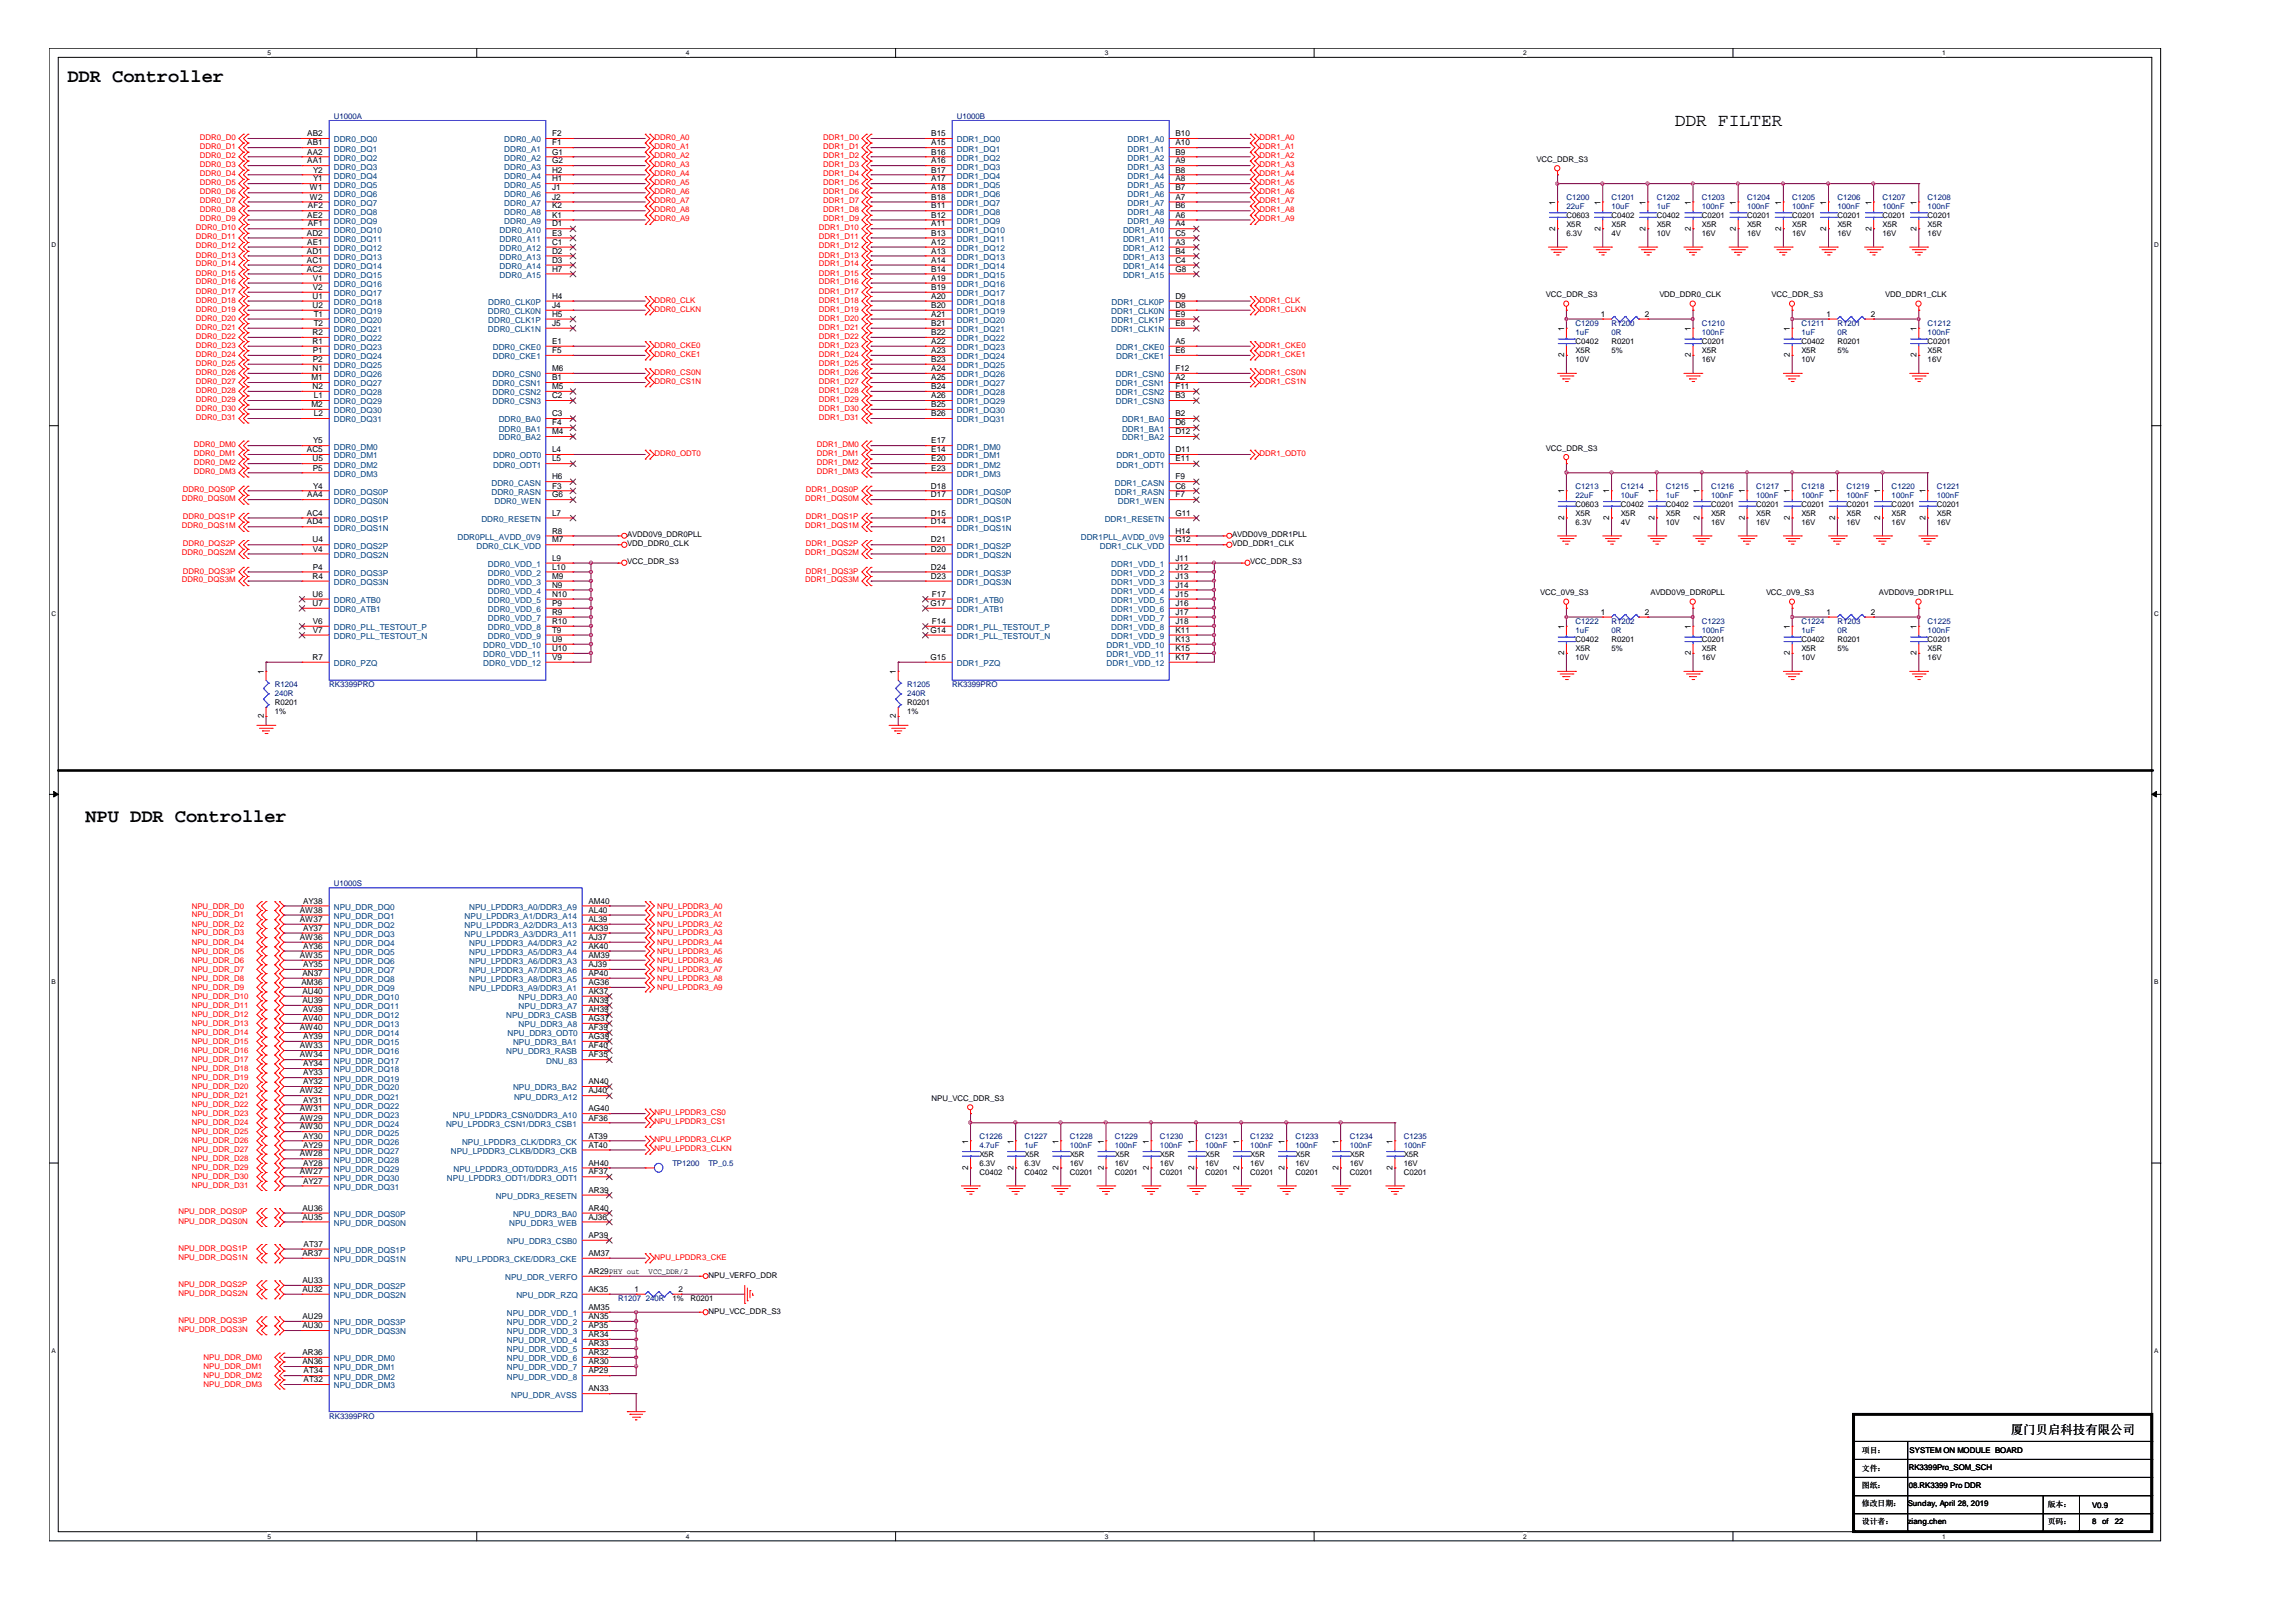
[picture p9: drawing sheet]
<svg xmlns="http://www.w3.org/2000/svg" width="297mm" height="210mm" viewBox="0 0 297 210" stroke-linecap="round" stroke-linejoin="round" font-family="sans-serif">
<defs><g id="words">
<g font-size="2.4">
<text x="8.7" y="10.6">DDR Controller</text>
<text x="11" y="106.4">NPU DDR Controller</text>
</g>
<text font-size="2.3" x="216.7" y="16.4">DDR FILTER</text>
<text font-size="1.6" x="260.1" y="185.5">厦门贝启科技有限公司</text>
<g font-size="1.1">
<text x="39.8" y="17.6">AB2</text>
<text x="71.4" y="17.6">F2</text>
<text x="120.5" y="17.6">B15</text>
<text x="152.1" y="17.6">B10</text>
<text x="39.8" y="18.8">AB1</text>
<text x="39.8" y="20">AA2</text>
<text x="39.8" y="21.1">AA1</text>
<text x="40.5" y="22.3">Y2</text>
<text x="40.5" y="23.5">Y1</text>
<text x="71.4" y="23.5">H1</text>
<text x="71.4" y="22.3">H2</text>
<text x="71.4" y="21.1">G2</text>
<text x="71.4" y="20">G1</text>
<text x="71.4" y="18.8">F1</text>
<text x="120.5" y="18.8">A15</text>
<text x="120.5" y="20">B16</text>
<text x="120.5" y="21.1">A16</text>
<text x="120.5" y="22.3">B17</text>
<text x="120.5" y="23.5">A17</text>
<text x="152.1" y="23.5">A8</text>
<text x="152.1" y="22.3">B8</text>
<text x="152.1" y="21.1">A9</text>
<text x="152.1" y="20">B9</text>
<text x="152.1" y="18.8">A10</text>
<text x="39.8" y="28.2">AE2</text>
<text x="39.8" y="27">AF2</text>
<text x="39.8" y="29.3">AF1</text>
<text x="40.1" y="24.7">W1</text>
<text x="40.1" y="25.8">W2</text>
<text x="71.4" y="28.2">K1</text>
<text x="71.4" y="27">K2</text>
<text x="71.4" y="25.8">J2</text>
<text x="71.4" y="24.7">J1</text>
<text x="71.4" y="29.3">D1</text>
<text x="120.5" y="27">B11</text>
<text x="120.5" y="28.2">B12</text>
<text x="120.5" y="29.3">A11</text>
<text x="120.5" y="24.7">A18</text>
<text x="120.5" y="25.8">B18</text>
<text x="152.1" y="28.2">A6</text>
<text x="152.1" y="27">B6</text>
<text x="152.1" y="25.8">A7</text>
<text x="152.1" y="24.7">B7</text>
<text x="152.1" y="29.3">A4</text>
<text x="201.2" y="29.9" transform="rotate(-90 201.2 29.9)">2</text>
<text x="201.2" y="26.5" transform="rotate(-90 201.2 26.5)">1</text>
<text x="207.1" y="29.9" transform="rotate(-90 207.1 29.9)">2</text>
<text x="207.1" y="26.5" transform="rotate(-90 207.1 26.5)">1</text>
<text x="212.9" y="29.9" transform="rotate(-90 212.9 29.9)">2</text>
<text x="212.9" y="26.5" transform="rotate(-90 212.9 26.5)">1</text>
<text x="218.7" y="29.9" transform="rotate(-90 218.7 29.9)">2</text>
<text x="218.7" y="26.5" transform="rotate(-90 218.7 26.5)">1</text>
<text x="224.6" y="29.9" transform="rotate(-90 224.6 29.9)">2</text>
<text x="224.6" y="26.5" transform="rotate(-90 224.6 26.5)">1</text>
<text x="230.4" y="29.9" transform="rotate(-90 230.4 29.9)">2</text>
<text x="230.4" y="26.5" transform="rotate(-90 230.4 26.5)">1</text>
<text x="236.3" y="29.9" transform="rotate(-90 236.3 29.9)">2</text>
<text x="236.3" y="26.5" transform="rotate(-90 236.3 26.5)">1</text>
<text x="242.1" y="29.9" transform="rotate(-90 242.1 29.9)">2</text>
<text x="242.1" y="26.5" transform="rotate(-90 242.1 26.5)">1</text>
<text x="247.9" y="29.9" transform="rotate(-90 247.9 29.9)">2</text>
<text x="247.9" y="26.5" transform="rotate(-90 247.9 26.5)">1</text>
<text x="39.7" y="30.5">AD2</text>
<text x="39.7" y="32.8">AD1</text>
<text x="39.7" y="34">AC1</text>
<text x="39.7" y="35.2">AC2</text>
<text x="39.8" y="31.7">AE1</text>
<text x="71.4" y="30.5">E3</text>
<text x="71.4" y="31.7">C1</text>
<text x="71.4" y="32.8">D2</text>
<text x="71.4" y="34">D3</text>
<text x="71.4" y="35.2">H7</text>
<text x="120.5" y="30.5">B13</text>
<text x="120.5" y="31.7">A12</text>
<text x="120.5" y="32.8">A13</text>
<text x="120.5" y="34">A14</text>
<text x="120.5" y="35.2">B14</text>
<text x="152.1" y="35.2">G8</text>
<text x="152.1" y="34">C4</text>
<text x="152.1" y="32.8">B4</text>
<text x="152.1" y="31.7">A3</text>
<text x="152.1" y="30.5">C5</text>
<text x="40.4" y="38.7">U1</text>
<text x="40.4" y="39.8">U2</text>
<text x="40.5" y="36.3">V1</text>
<text x="40.5" y="37.5">V2</text>
<text x="40.6" y="41">T1</text>
<text x="71.4" y="38.7">H4</text>
<text x="71.4" y="41">H5</text>
<text x="71.4" y="39.8">J4</text>
<text x="120.5" y="36.3">A19</text>
<text x="120.5" y="37.5">B19</text>
<text x="120.5" y="38.7">A20</text>
<text x="120.5" y="39.8">B20</text>
<text x="120.5" y="41">A21</text>
<text x="152.1" y="39.8">D8</text>
<text x="152.1" y="41">E9</text>
<text x="152.1" y="38.7">D9</text>
<text x="207.1" y="41">1</text>
<text x="212.8" y="41">2</text>
<text x="236.3" y="41">1</text>
<text x="242" y="41">2</text>
<text x="40.4" y="43.4">R2</text>
<text x="40.4" y="44.5">R1</text>
<text x="40.5" y="45.7">P1</text>
<text x="40.5" y="46.8">P2</text>
<text x="40.6" y="42.2">T2</text>
<text x="71.4" y="45.7">F5</text>
<text x="71.4" y="44.5">E1</text>
<text x="71.4" y="42.2">J5</text>
<text x="120.5" y="42.2">B21</text>
<text x="120.5" y="43.4">B22</text>
<text x="120.5" y="44.5">A22</text>
<text x="120.5" y="45.7">A23</text>
<text x="120.5" y="46.8">B23</text>
<text x="152.1" y="42.2">E8</text>
<text x="152.1" y="44.5">A5</text>
<text x="152.1" y="45.7">E6</text>
<text x="202.4" y="46.2" transform="rotate(-90 202.4 46.2)">2</text>
<text x="202.4" y="42.9" transform="rotate(-90 202.4 42.9)">1</text>
<text x="218.7" y="46.2" transform="rotate(-90 218.7 46.2)">2</text>
<text x="218.7" y="42.9" transform="rotate(-90 218.7 42.9)">1</text>
<text x="231.6" y="46.2" transform="rotate(-90 231.6 46.2)">2</text>
<text x="231.6" y="42.9" transform="rotate(-90 231.6 42.9)">1</text>
<text x="247.9" y="46.2" transform="rotate(-90 247.9 46.2)">2</text>
<text x="247.9" y="42.9" transform="rotate(-90 247.9 42.9)">1</text>
<text x="40.3" y="49.2">M1</text>
<text x="40.3" y="52.7">M2</text>
<text x="40.4" y="48">N1</text>
<text x="40.4" y="50.3">N2</text>
<text x="40.6" y="51.5">L1</text>
<text x="40.6" y="53.9">L2</text>
<text x="71.4" y="48">M6</text>
<text x="71.4" y="50.3">M5</text>
<text x="71.4" y="53.9">C3</text>
<text x="71.4" y="51.5">C2</text>
<text x="71.4" y="49.2">B1</text>
<text x="120.5" y="48">A24</text>
<text x="120.5" y="49.2">A25</text>
<text x="120.5" y="50.3">B24</text>
<text x="120.5" y="51.5">A26</text>
<text x="120.5" y="53.9">B26</text>
<text x="120.5" y="52.7">B25</text>
<text x="152.1" y="51.5">B3</text>
<text x="152.1" y="49.2">A2</text>
<text x="152.1" y="53.9">B2</text>
<text x="152.1" y="50.3">F11</text>
<text x="152.1" y="48">F12</text>
<text x="39.7" y="58.5">AC5</text>
<text x="40.4" y="59.7">U5</text>
<text x="40.5" y="57.4">Y5</text>
<text x="71.4" y="58.5">L4</text>
<text x="71.4" y="56.2">M4</text>
<text x="71.4" y="59.7">L5</text>
<text x="71.4" y="55">F4</text>
<text x="120.5" y="58.5">E14</text>
<text x="120.5" y="57.4">E17</text>
<text x="120.5" y="59.7">E20</text>
<text x="152.1" y="55">D6</text>
<text x="152.1" y="56.2">D12</text>
<text x="152.1" y="59.7">E11</text>
<text x="152.1" y="58.5">D11</text>
<text x="39.8" y="64.4">AA4</text>
<text x="40.5" y="60.9">P5</text>
<text x="40.5" y="63.2">Y4</text>
<text x="71.4" y="63.2">F3</text>
<text x="71.4" y="62">H6</text>
<text x="71.4" y="64.4">G6</text>
<text x="120.4" y="64.4">D17</text>
<text x="120.4" y="63.2">D18</text>
<text x="120.5" y="60.9">E23</text>
<text x="152.1" y="64.4">F7</text>
<text x="152.1" y="62">F9</text>
<text x="152.1" y="63.2">C6</text>
<text x="202.4" y="63.9" transform="rotate(-90 202.4 63.9)">1</text>
<text x="208.2" y="63.9" transform="rotate(-90 208.2 63.9)">1</text>
<text x="214" y="63.9" transform="rotate(-90 214 63.9)">1</text>
<text x="219.9" y="63.9" transform="rotate(-90 219.9 63.9)">1</text>
<text x="225.7" y="63.9" transform="rotate(-90 225.7 63.9)">1</text>
<text x="231.6" y="63.9" transform="rotate(-90 231.6 63.9)">1</text>
<text x="237.4" y="63.9" transform="rotate(-90 237.4 63.9)">1</text>
<text x="243.2" y="63.9" transform="rotate(-90 243.2 63.9)">1</text>
<text x="249.1" y="63.9" transform="rotate(-90 249.1 63.9)">1</text>
<text x="39.7" y="67.9">AD4</text>
<text x="39.7" y="66.7">AC4</text>
<text x="40.4" y="70.2">U4</text>
<text x="40.5" y="71.4">V4</text>
<text x="71.4" y="69.1">R8</text>
<text x="71.4" y="66.7">L7</text>
<text x="71.4" y="70.2">M7</text>
<text x="120.4" y="67.9">D14</text>
<text x="120.4" y="66.7">D15</text>
<text x="120.4" y="70.2">D21</text>
<text x="120.4" y="71.4">D20</text>
<text x="152.1" y="69.1">H14</text>
<text x="152.1" y="70.2">G12</text>
<text x="152.1" y="66.7">G11</text>
<text x="202.4" y="67.2" transform="rotate(-90 202.4 67.2)">2</text>
<text x="208.2" y="67.2" transform="rotate(-90 208.2 67.2)">2</text>
<text x="214" y="67.2" transform="rotate(-90 214 67.2)">2</text>
<text x="219.9" y="67.2" transform="rotate(-90 219.9 67.2)">2</text>
<text x="225.7" y="67.2" transform="rotate(-90 225.7 67.2)">2</text>
<text x="231.6" y="67.2" transform="rotate(-90 231.6 67.2)">2</text>
<text x="237.4" y="67.2" transform="rotate(-90 237.4 67.2)">2</text>
<text x="243.2" y="67.2" transform="rotate(-90 243.2 67.2)">2</text>
<text x="249.1" y="67.2" transform="rotate(-90 249.1 67.2)">2</text>
<text x="40.4" y="77.2">U6</text>
<text x="40.4" y="74.9">R4</text>
<text x="40.5" y="73.7">P4</text>
<text x="71.4" y="72.6">L9</text>
<text x="71.4" y="73.7">L10</text>
<text x="71.4" y="74.9">M9</text>
<text x="71.4" y="76">N9</text>
<text x="71.4" y="77.2">N10</text>
<text x="120.4" y="73.7">D24</text>
<text x="120.4" y="74.9">D23</text>
<text x="120.6" y="77.2">F17</text>
<text x="152.1" y="72.6">J11</text>
<text x="152.1" y="73.7">J12</text>
<text x="152.1" y="74.9">J13</text>
<text x="152.1" y="76">J14</text>
<text x="152.1" y="77.2">J15</text>
<text x="40.4" y="78.4">U7</text>
<text x="40.5" y="81.9">V7</text>
<text x="40.5" y="80.7">V6</text>
<text x="71.4" y="78.4">P9</text>
<text x="71.4" y="79.6">R9</text>
<text x="71.4" y="80.7">R10</text>
<text x="71.4" y="81.9">T9</text>
<text x="71.4" y="83.1">U9</text>
<text x="120.4" y="81.9">G14</text>
<text x="120.4" y="78.4">G17</text>
<text x="120.6" y="80.7">F14</text>
<text x="152.1" y="78.4">J16</text>
<text x="152.1" y="79.6">J17</text>
<text x="152.1" y="80.7">J18</text>
<text x="152.1" y="81.9">K11</text>
<text x="152.1" y="83.1">K13</text>
<text x="202.4" y="81.4" transform="rotate(-90 202.4 81.4)">1</text>
<text x="207.1" y="79.6">1</text>
<text x="212.8" y="79.6">2</text>
<text x="218.7" y="81.4" transform="rotate(-90 218.7 81.4)">1</text>
<text x="231.6" y="81.4" transform="rotate(-90 231.6 81.4)">1</text>
<text x="236.3" y="79.6">1</text>
<text x="242" y="79.6">2</text>
<text x="247.9" y="81.4" transform="rotate(-90 247.9 81.4)">1</text>
<text x="34.1" y="87.2" transform="rotate(-90 34.1 87.2)">1</text>
<text x="40.4" y="85.4">R7</text>
<text x="71.4" y="84.3">U10</text>
<text x="71.4" y="85.4">V9</text>
<text x="115.9" y="87.2" transform="rotate(-90 115.9 87.2)">1</text>
<text x="120.4" y="85.4">G15</text>
<text x="152.1" y="84.3">K15</text>
<text x="152.1" y="85.4">K17</text>
<text x="202.4" y="84.8" transform="rotate(-90 202.4 84.8)">2</text>
<text x="218.7" y="84.8" transform="rotate(-90 218.7 84.8)">2</text>
<text x="231.6" y="84.8" transform="rotate(-90 231.6 84.8)">2</text>
<text x="247.9" y="84.8" transform="rotate(-90 247.9 84.8)">2</text>
<text x="34.1" y="92.9" transform="rotate(-90 34.1 92.9)">2</text>
<text x="115.9" y="92.9" transform="rotate(-90 115.9 92.9)">2</text>
<text x="38.8" y="118.1">AW38</text>
<text x="38.8" y="119.3">AW37</text>
<text x="39.2" y="116.9">AY38</text>
<text x="76.1" y="118.1">AL40</text>
<text x="76.1" y="119.3">AL39</text>
<text x="76.1" y="116.9">AM40</text>
<text x="38.8" y="121.6">AW36</text>
<text x="38.8" y="124">AW35</text>
<text x="39.2" y="120.5">AY37</text>
<text x="39.2" y="122.8">AY36</text>
<text x="39.2" y="125.2">AY35</text>
<text x="76.1" y="120.5">AK39</text>
<text x="76.1" y="121.6">AJ37</text>
<text x="76.1" y="122.8">AK40</text>
<text x="76.1" y="124">AM39</text>
<text x="76.1" y="125.2">AJ39</text>
<text x="39" y="127.5">AM36</text>
<text x="39.1" y="128.6">AU40</text>
<text x="39.1" y="129.8">AU39</text>
<text x="39.1" y="126.3">AN37</text>
<text x="39.2" y="131">AV39</text>
<text x="76.1" y="128.6">AK37</text>
<text x="76.1" y="129.8">AN39</text>
<text x="76.1" y="131">AH39</text>
<text x="76.1" y="126.3">AP40</text>
<text x="76.1" y="127.5">AG36</text>
<text x="38.8" y="133.3">AW40</text>
<text x="38.8" y="135.7">AW33</text>
<text x="38.8" y="136.8">AW34</text>
<text x="39.2" y="132.1">AV40</text>
<text x="39.2" y="134.5">AY39</text>
<text x="39.2" y="138">AY34</text>
<text x="76.1" y="132.1">AG37</text>
<text x="76.1" y="133.3">AF39</text>
<text x="76.1" y="135.7">AF40</text>
<text x="76.1" y="136.8">AF35</text>
<text x="76.1" y="134.5">AG39</text>
<text x="38.8" y="141.5">AW32</text>
<text x="38.8" y="143.8">AW31</text>
<text x="39.2" y="139.2">AY33</text>
<text x="39.2" y="140.3">AY32</text>
<text x="39.2" y="142.7">AY31</text>
<text x="76.1" y="140.3">AN40</text>
<text x="76.1" y="141.5">AJ40</text>
<text x="76.1" y="143.8">AG40</text>
<text x="38.8" y="149.7">AW28</text>
<text x="38.8" y="145">AW29</text>
<text x="38.8" y="146.1">AW30</text>
<text x="39.2" y="147.3">AY30</text>
<text x="39.2" y="148.5">AY29</text>
<text x="76.1" y="145">AF36</text>
<text x="76.1" y="147.3">AT39</text>
<text x="76.1" y="148.5">AT40</text>
<text x="125.3" y="148" transform="rotate(-90 125.3 148)">1</text>
<text x="131.1" y="148" transform="rotate(-90 131.1 148)">1</text>
<text x="136.9" y="148" transform="rotate(-90 136.9 148)">1</text>
<text x="142.8" y="148" transform="rotate(-90 142.8 148)">1</text>
<text x="148.6" y="148" transform="rotate(-90 148.6 148)">1</text>
<text x="154.5" y="148" transform="rotate(-90 154.5 148)">1</text>
<text x="160.3" y="148" transform="rotate(-90 160.3 148)">1</text>
<text x="166.2" y="148" transform="rotate(-90 166.2 148)">1</text>
<text x="173.1" y="148" transform="rotate(-90 173.1 148)">1</text>
<text x="180.2" y="148" transform="rotate(-90 180.2 148)">1</text>
<text x="38.8" y="152">AW27</text>
<text x="39.2" y="150.8">AY28</text>
<text x="39.2" y="153.2">AY27</text>
<text x="76.1" y="152">AF37</text>
<text x="76.1" y="150.8">AH40</text>
<text x="76.1" y="154.4">AR39</text>
<text x="125.3" y="151.4" transform="rotate(-90 125.3 151.4)">2</text>
<text x="131.1" y="151.4" transform="rotate(-90 131.1 151.4)">2</text>
<text x="136.9" y="151.4" transform="rotate(-90 136.9 151.4)">2</text>
<text x="142.8" y="151.4" transform="rotate(-90 142.8 151.4)">2</text>
<text x="148.6" y="151.4" transform="rotate(-90 148.6 151.4)">2</text>
<text x="154.5" y="151.4" transform="rotate(-90 154.5 151.4)">2</text>
<text x="160.3" y="151.4" transform="rotate(-90 160.3 151.4)">2</text>
<text x="166.2" y="151.4" transform="rotate(-90 166.2 151.4)">2</text>
<text x="173.1" y="151.4" transform="rotate(-90 173.1 151.4)">2</text>
<text x="180.2" y="151.4" transform="rotate(-90 180.2 151.4)">2</text>
<text x="39.1" y="156.7">AU36</text>
<text x="39.1" y="157.8">AU35</text>
<text x="39.3" y="161.3">AT37</text>
<text x="76.1" y="160.2">AP39</text>
<text x="76.1" y="156.7">AR40</text>
<text x="76.1" y="157.8">AJ36</text>
<text x="39.1" y="162.5">AR37</text>
<text x="39.1" y="166">AU33</text>
<text x="39.1" y="167.2">AU32</text>
<text x="76.1" y="162.5">AM37</text>
<text x="76.1" y="164.9">AR29PHY out</text>
<text x="76.1" y="167.2">AK35</text>
<text x="82.1" y="167.2">1</text>
<text x="87.8" y="167.2">2</text>
<text x="39.1" y="170.7">AU29</text>
<text x="39.1" y="171.9">AU30</text>
<text x="76.1" y="169.5">AM35</text>
<text x="76.1" y="170.7">AN35</text>
<text x="76.1" y="171.9">AP35</text>
<text x="76.1" y="173">AR34</text>
<text x="39.1" y="175.4">AR36</text>
<text x="39.1" y="176.5">AN36</text>
<text x="39.3" y="177.7">AT34</text>
<text x="39.3" y="178.9">AT32</text>
<text x="76.1" y="174.2">AR33</text>
<text x="76.1" y="175.4">AR32</text>
<text x="76.1" y="176.5">AR30</text>
<text x="76.1" y="177.7">AP29</text>
<text x="76.1" y="180.1">AN33</text>
</g>
<g font-size="1.1" fill="#004080">
<text x="43.2" y="18.4">DDR0_DQ0</text>
<text x="43.2" y="19.6">DDR0_DQ1</text>
<text x="43.2" y="20.8">DDR0_DQ2</text>
<text x="43.2" y="21.9">DDR0_DQ3</text>
<text x="43.2" y="23.1">DDR0_DQ4</text>
<text x="65.2" y="23.1">DDR0_A4</text>
<text x="65.2" y="21.9">DDR0_A3</text>
<text x="65.2" y="20.8">DDR0_A2</text>
<text x="65.2" y="19.6">DDR0_A1</text>
<text x="65.2" y="18.4">DDR0_A0</text>
<text x="123.8" y="18.4">DDR1_DQ0</text>
<text x="123.8" y="19.6">DDR1_DQ1</text>
<text x="123.8" y="20.8">DDR1_DQ2</text>
<text x="123.8" y="21.9">DDR1_DQ3</text>
<text x="123.8" y="23.1">DDR1_DQ4</text>
<text x="145.9" y="23.1">DDR1_A4</text>
<text x="145.9" y="21.9">DDR1_A3</text>
<text x="145.9" y="20.8">DDR1_A2</text>
<text x="145.9" y="19.6">DDR1_A1</text>
<text x="145.9" y="18.4">DDR1_A0</text>
<text x="43.2" y="27.8">DDR0_DQ8</text>
<text x="43.2" y="29">DDR0_DQ9</text>
<text x="43.2" y="24.3">DDR0_DQ5</text>
<text x="43.2" y="25.5">DDR0_DQ6</text>
<text x="43.2" y="26.6">DDR0_DQ7</text>
<text x="65.2" y="29">DDR0_A9</text>
<text x="65.2" y="27.8">DDR0_A8</text>
<text x="65.2" y="26.6">DDR0_A7</text>
<text x="65.2" y="25.5">DDR0_A6</text>
<text x="65.2" y="24.3">DDR0_A5</text>
<text x="123.8" y="27.8">DDR1_DQ8</text>
<text x="123.8" y="29">DDR1_DQ9</text>
<text x="123.8" y="24.3">DDR1_DQ5</text>
<text x="123.8" y="25.5">DDR1_DQ6</text>
<text x="123.8" y="26.6">DDR1_DQ7</text>
<text x="145.9" y="29">DDR1_A9</text>
<text x="145.9" y="27.8">DDR1_A8</text>
<text x="145.9" y="26.6">DDR1_A7</text>
<text x="145.9" y="25.5">DDR1_A6</text>
<text x="145.9" y="24.3">DDR1_A5</text>
<text x="43.2" y="30.1">DDR0_DQ10</text>
<text x="43.2" y="31.3">DDR0_DQ11</text>
<text x="43.2" y="32.5">DDR0_DQ12</text>
<text x="43.2" y="33.6">DDR0_DQ13</text>
<text x="43.2" y="34.8">DDR0_DQ14</text>
<text x="43.2" y="36">DDR0_DQ15</text>
<text x="64.6" y="30.1">DDR0_A10</text>
<text x="64.6" y="31.3">DDR0_A11</text>
<text x="64.6" y="32.5">DDR0_A12</text>
<text x="64.6" y="33.6">DDR0_A13</text>
<text x="64.6" y="34.8">DDR0_A14</text>
<text x="64.6" y="36">DDR0_A15</text>
<text x="123.8" y="30.1">DDR1_DQ10</text>
<text x="123.8" y="31.3">DDR1_DQ11</text>
<text x="123.8" y="32.5">DDR1_DQ12</text>
<text x="123.8" y="33.6">DDR1_DQ13</text>
<text x="123.8" y="34.8">DDR1_DQ14</text>
<text x="123.8" y="36">DDR1_DQ15</text>
<text x="145.3" y="36">DDR1_A15</text>
<text x="145.3" y="34.8">DDR1_A14</text>
<text x="145.3" y="33.6">DDR1_A13</text>
<text x="145.3" y="32.5">DDR1_A12</text>
<text x="145.3" y="31.3">DDR1_A11</text>
<text x="145.3" y="30.1">DDR1_A10</text>
<text x="43.2" y="37.1">DDR0_DQ16</text>
<text x="43.2" y="38.3">DDR0_DQ17</text>
<text x="43.2" y="39.5">DDR0_DQ18</text>
<text x="43.2" y="40.7">DDR0_DQ19</text>
<text x="43.2" y="41.8">DDR0_DQ20</text>
<text x="63.1" y="40.7">DDR0_CLK0N</text>
<text x="63.2" y="39.5">DDR0_CLK0P</text>
<text x="63.2" y="41.8">DDR0_CLK1P</text>
<text x="123.8" y="37.1">DDR1_DQ16</text>
<text x="123.8" y="38.3">DDR1_DQ17</text>
<text x="123.8" y="39.5">DDR1_DQ18</text>
<text x="123.8" y="40.7">DDR1_DQ19</text>
<text x="123.8" y="41.8">DDR1_DQ20</text>
<text x="143.8" y="40.7">DDR1_CLK0N</text>
<text x="143.8" y="41.8">DDR1_CLK1P</text>
<text x="143.8" y="39.5">DDR1_CLK0P</text>
<text x="43.2" y="43">DDR0_DQ21</text>
<text x="43.2" y="44.2">DDR0_DQ22</text>
<text x="43.2" y="45.3">DDR0_DQ23</text>
<text x="43.2" y="46.5">DDR0_DQ24</text>
<text x="43.2" y="47.6">DDR0_DQ25</text>
<text x="63.1" y="43">DDR0_CLK1N</text>
<text x="63.8" y="46.5">DDR0_CKE1</text>
<text x="63.8" y="45.3">DDR0_CKE0</text>
<text x="123.8" y="43">DDR1_DQ21</text>
<text x="123.8" y="44.2">DDR1_DQ22</text>
<text x="123.8" y="45.3">DDR1_DQ23</text>
<text x="123.8" y="46.5">DDR1_DQ24</text>
<text x="123.8" y="47.6">DDR1_DQ25</text>
<text x="143.8" y="43">DDR1_CLK1N</text>
<text x="144.4" y="45.3">DDR1_CKE0</text>
<text x="144.4" y="46.5">DDR1_CKE1</text>
<text x="43.2" y="48.8">DDR0_DQ26</text>
<text x="43.2" y="50">DDR0_DQ27</text>
<text x="43.2" y="51.2">DDR0_DQ28</text>
<text x="43.2" y="52.3">DDR0_DQ29</text>
<text x="43.2" y="53.5">DDR0_DQ30</text>
<text x="63.7" y="48.8">DDR0_CSN0</text>
<text x="63.7" y="51.2">DDR0_CSN2</text>
<text x="63.7" y="52.3">DDR0_CSN3</text>
<text x="63.7" y="50">DDR0_CSN1</text>
<text x="123.8" y="48.8">DDR1_DQ26</text>
<text x="123.8" y="50">DDR1_DQ27</text>
<text x="123.8" y="51.2">DDR1_DQ28</text>
<text x="123.8" y="52.3">DDR1_DQ29</text>
<text x="123.8" y="53.5">DDR1_DQ30</text>
<text x="144.4" y="52.3">DDR1_CSN3</text>
<text x="144.4" y="50">DDR1_CSN1</text>
<text x="144.4" y="51.2">DDR1_CSN2</text>
<text x="144.4" y="48.8">DDR1_CSN0</text>
<text x="43.2" y="59.3">DDR0_DM1</text>
<text x="43.2" y="58.2">DDR0_DM0</text>
<text x="43.2" y="54.7">DDR0_DQ31</text>
<text x="63.8" y="59.3">DDR0_ODT0</text>
<text x="64.5" y="57">DDR0_BA2</text>
<text x="64.5" y="55.9">DDR0_BA1</text>
<text x="64.5" y="54.7">DDR0_BA0</text>
<text x="123.8" y="59.3">DDR1_DM1</text>
<text x="123.8" y="58.2">DDR1_DM0</text>
<text x="123.8" y="54.7">DDR1_DQ31</text>
<text x="144.4" y="59.3">DDR1_ODT0</text>
<text x="145.2" y="54.7">DDR1_BA0</text>
<text x="145.2" y="55.9">DDR1_BA1</text>
<text x="145.2" y="57">DDR1_BA2</text>
<text x="43.2" y="65.2">DDR0_DQS0N</text>
<text x="43.2" y="64">DDR0_DQS0P</text>
<text x="43.2" y="60.5">DDR0_DM2</text>
<text x="43.2" y="61.7">DDR0_DM3</text>
<text x="63.6" y="64">DDR0_RASN</text>
<text x="63.6" y="62.8">DDR0_CASN</text>
<text x="63.8" y="60.5">DDR0_ODT1</text>
<text x="64" y="65.2">DDR0_WEN</text>
<text x="123.8" y="65.2">DDR1_DQS0N</text>
<text x="123.8" y="64">DDR1_DQS0P</text>
<text x="123.8" y="60.5">DDR1_DM2</text>
<text x="123.8" y="61.7">DDR1_DM3</text>
<text x="144.2" y="62.8">DDR1_CASN</text>
<text x="144.2" y="64">DDR1_RASN</text>
<text x="144.4" y="60.5">DDR1_ODT1</text>
<text x="144.6" y="65.2">DDR1_WEN</text>
<text x="43.2" y="68.7">DDR0_DQS1N</text>
<text x="43.2" y="67.5">DDR0_DQS1P</text>
<text x="43.2" y="71">DDR0_DQS2P</text>
<text x="59.2" y="69.9">DDR0PLL_AVDD_0V9</text>
<text x="61.6" y="71">DDR0_CLK_VDD</text>
<text x="62.3" y="67.5">DDR0_RESETN</text>
<text x="123.8" y="68.7">DDR1_DQS1N</text>
<text x="123.8" y="67.5">DDR1_DQS1P</text>
<text x="123.8" y="71">DDR1_DQS2P</text>
<text x="139.8" y="69.9">DDR1PLL_AVDD_0V9</text>
<text x="142.3" y="71">DDR1_CLK_VDD</text>
<text x="142.9" y="67.5">DDR1_RESETN</text>
<text x="43.2" y="72.2">DDR0_DQS2N</text>
<text x="43.2" y="75.7">DDR0_DQS3N</text>
<text x="43.2" y="74.5">DDR0_DQS3P</text>
<text x="63.1" y="73.4">DDR0_VDD_1</text>
<text x="63.1" y="74.5">DDR0_VDD_2</text>
<text x="63.1" y="75.7">DDR0_VDD_3</text>
<text x="63.1" y="76.8">DDR0_VDD_4</text>
<text x="123.8" y="72.2">DDR1_DQS2N</text>
<text x="123.8" y="74.5">DDR1_DQS3P</text>
<text x="123.8" y="75.7">DDR1_DQS3N</text>
<text x="143.8" y="73.4">DDR1_VDD_1</text>
<text x="143.8" y="74.5">DDR1_VDD_2</text>
<text x="143.8" y="75.7">DDR1_VDD_3</text>
<text x="143.8" y="76.8">DDR1_VDD_4</text>
<text x="43.2" y="82.7">DDR0_PLL_TESTOUT_N</text>
<text x="43.2" y="81.5">DDR0_PLL_TESTOUT_P</text>
<text x="43.2" y="78">DDR0_ATB0</text>
<text x="43.2" y="79.2">DDR0_ATB1</text>
<text x="62.5" y="83.9">DDR0_VDD_10</text>
<text x="63.1" y="78">DDR0_VDD_5</text>
<text x="63.1" y="79.2">DDR0_VDD_6</text>
<text x="63.1" y="80.4">DDR0_VDD_7</text>
<text x="63.1" y="81.5">DDR0_VDD_8</text>
<text x="63.1" y="82.7">DDR0_VDD_9</text>
<text x="123.8" y="81.5">DDR1_PLL_TESTOUT_P</text>
<text x="123.8" y="82.7">DDR1_PLL_TESTOUT_N</text>
<text x="123.8" y="78">DDR1_ATB0</text>
<text x="123.8" y="79.2">DDR1_ATB1</text>
<text x="143.2" y="83.9">DDR1_VDD_10</text>
<text x="143.8" y="78">DDR1_VDD_5</text>
<text x="143.8" y="79.2">DDR1_VDD_6</text>
<text x="143.8" y="80.4">DDR1_VDD_7</text>
<text x="143.8" y="81.5">DDR1_VDD_8</text>
<text x="143.8" y="82.7">DDR1_VDD_9</text>
<text x="43.2" y="86.2">DDR0_PZQ</text>
<text x="62.5" y="85.1">DDR0_VDD_11</text>
<text x="62.5" y="86.2">DDR0_VDD_12</text>
<text x="123.8" y="86.2">DDR1_PZQ</text>
<text x="143.2" y="85.1">DDR1_VDD_11</text>
<text x="143.2" y="86.2">DDR1_VDD_12</text>
<text x="43.2" y="117.7">NPU_DDR_DQ0</text>
<text x="43.2" y="118.9">NPU_DDR_DQ1</text>
<text x="60.1" y="118.9">NPU_LPDDR3_A1/DDR3_A14</text>
<text x="60.7" y="117.7">NPU_LPDDR3_A0/DDR3_A9</text>
<text x="43.2" y="120.1">NPU_DDR_DQ2</text>
<text x="43.2" y="121.3">NPU_DDR_DQ3</text>
<text x="43.2" y="122.4">NPU_DDR_DQ4</text>
<text x="43.2" y="123.6">NPU_DDR_DQ5</text>
<text x="43.2" y="124.8">NPU_DDR_DQ6</text>
<text x="43.2" y="126">NPU_DDR_DQ7</text>
<text x="60.1" y="120.1">NPU_LPDDR3_A2/DDR3_A13</text>
<text x="60.1" y="121.3">NPU_LPDDR3_A3/DDR3_A11</text>
<text x="60.7" y="122.4">NPU_LPDDR3_A4/DDR3_A2</text>
<text x="60.7" y="123.6">NPU_LPDDR3_A5/DDR3_A4</text>
<text x="60.7" y="124.8">NPU_LPDDR3_A6/DDR3_A3</text>
<text x="60.7" y="126">NPU_LPDDR3_A7/DDR3_A6</text>
<text x="43.2" y="129.4">NPU_DDR_DQ10</text>
<text x="43.2" y="130.6">NPU_DDR_DQ11</text>
<text x="43.2" y="131.8">NPU_DDR_DQ12</text>
<text x="43.2" y="127.1">NPU_DDR_DQ8</text>
<text x="43.2" y="128.3">NPU_DDR_DQ9</text>
<text x="60.7" y="127.1">NPU_LPDDR3_A8/DDR3_A5</text>
<text x="60.7" y="128.3">NPU_LPDDR3_A9/DDR3_A1</text>
<text x="65.5" y="131.8">NPU_DDR3_CASB</text>
<text x="67.1" y="129.4">NPU_DDR3_A0</text>
<text x="67.1" y="130.6">NPU_DDR3_A7</text>
<text x="43.2" y="132.9">NPU_DDR_DQ13</text>
<text x="43.2" y="134.1">NPU_DDR_DQ14</text>
<text x="43.2" y="135.3">NPU_DDR_DQ15</text>
<text x="43.2" y="136.5">NPU_DDR_DQ16</text>
<text x="43.2" y="137.6">NPU_DDR_DQ17</text>
<text x="65.5" y="136.5">NPU_DDR3_RASB</text>
<text x="65.7" y="134.1">NPU_DDR3_ODT0</text>
<text x="66.4" y="135.3">NPU_DDR3_BA1</text>
<text x="67.1" y="132.9">NPU_DDR3_A8</text>
<text x="70.7" y="137.6">DNU_83</text>
<text x="43.2" y="138.8">NPU_DDR_DQ18</text>
<text x="43.2" y="140">NPU_DDR_DQ19</text>
<text x="43.2" y="141.1">NPU_DDR_DQ20</text>
<text x="43.2" y="142.3">NPU_DDR_DQ21</text>
<text x="43.2" y="143.5">NPU_DDR_DQ22</text>
<text x="66.4" y="141.1">NPU_DDR3_BA2</text>
<text x="66.5" y="142.3">NPU_DDR3_A12</text>
<text x="43.2" y="148.1">NPU_DDR_DQ26</text>
<text x="43.2" y="149.3">NPU_DDR_DQ27</text>
<text x="43.2" y="144.6">NPU_DDR_DQ23</text>
<text x="43.2" y="145.8">NPU_DDR_DQ24</text>
<text x="43.2" y="147">NPU_DDR_DQ25</text>
<text x="57.7" y="145.8">NPU_LPDDR3_CSN1/DDR3_CSB1</text>
<text x="58.3" y="149.3">NPU_LPDDR3_CLKB/DDR3_CKB</text>
<text x="58.6" y="144.6">NPU_LPDDR3_CSN0/DDR3_A10</text>
<text x="59.8" y="148.1">NPU_LPDDR3_CLK/DDR3_CK</text>
<text x="43.2" y="150.5">NPU_DDR_DQ28</text>
<text x="43.2" y="151.7">NPU_DDR_DQ29</text>
<text x="43.2" y="152.8">NPU_DDR_DQ30</text>
<text x="43.2" y="154">NPU_DDR_DQ31</text>
<text x="57.8" y="152.8">NPU_LPDDR3_ODT1/DDR3_ODT1</text>
<text x="58.7" y="151.7">NPU_LPDDR3_ODT0/DDR3_A15</text>
<text x="64.1" y="155.2">NPU_DDR3_RESETN</text>
<text x="43.2" y="157.5">NPU_DDR_DQS0P</text>
<text x="43.2" y="158.6">NPU_DDR_DQS0N</text>
<text x="65.6" y="161">NPU_DDR3_CSB0</text>
<text x="65.9" y="158.6">NPU_DDR3_WEB</text>
<text x="66.4" y="157.5">NPU_DDR3_BA0</text>
<text x="43.2" y="162.2">NPU_DDR_DQS1P</text>
<text x="43.2" y="163.3">NPU_DDR_DQS1N</text>
<text x="43.2" y="166.8">NPU_DDR_DQS2P</text>
<text x="43.2" y="168">NPU_DDR_DQS2N</text>
<text x="58.9" y="163.3">NPU_LPDDR3_CKE/DDR3_CKE</text>
<text x="65.4" y="165.7">NPU_DDR_VERFO</text>
<text x="66.8" y="168">NPU_DDR_RZQ</text>
<text x="43.2" y="171.5">NPU_DDR_DQS3P</text>
<text x="43.2" y="172.7">NPU_DDR_DQS3N</text>
<text x="65.6" y="170.3">NPU_DDR_VDD_1</text>
<text x="65.6" y="171.5">NPU_DDR_VDD_2</text>
<text x="65.6" y="172.7">NPU_DDR_VDD_3</text>
<text x="65.6" y="173.8">NPU_DDR_VDD_4</text>
<text x="43.2" y="176.2">NPU_DDR_DM0</text>
<text x="43.2" y="177.3">NPU_DDR_DM1</text>
<text x="43.2" y="178.5">NPU_DDR_DM2</text>
<text x="43.2" y="179.7">NPU_DDR_DM3</text>
<text x="65.6" y="175">NPU_DDR_VDD_5</text>
<text x="65.6" y="176.2">NPU_DDR_VDD_6</text>
<text x="65.6" y="177.3">NPU_DDR_VDD_7</text>
<text x="65.6" y="178.5">NPU_DDR_VDD_8</text>
<text x="66.1" y="180.9">NPU_DDR_AVSS</text>
</g>
<g font-size="1" fill="#000080">
<text x="43.2" y="15.3">U1000A</text>
<text x="123.8" y="15.3">U1000B</text>
<text x="202.6" y="25.8">C1200</text>
<text x="202.6" y="27">22uF</text>
<text x="208.5" y="25.8">C1201</text>
<text x="208.5" y="27">10uF</text>
<text x="214.3" y="25.8">C1202</text>
<text x="214.3" y="27">1uF</text>
<text x="220.2" y="25.8">C1203</text>
<text x="220.2" y="27">100nF</text>
<text x="226" y="25.8">C1204</text>
<text x="226" y="27">100nF</text>
<text x="231.9" y="25.8">C1205</text>
<text x="231.9" y="27">100nF</text>
<text x="237.7" y="25.8">C1206</text>
<text x="237.7" y="27">100nF</text>
<text x="243.5" y="25.8">C1207</text>
<text x="243.5" y="27">100nF</text>
<text x="249.4" y="25.8">C1208</text>
<text x="249.4" y="27">100nF</text>
<text x="203.8" y="42.2">C1209</text>
<text x="203.8" y="43.4">1uF</text>
<text x="208.5" y="42.2">R1200</text>
<text x="208.5" y="43.4">0R</text>
<text x="220.2" y="42.2">C1210</text>
<text x="220.2" y="43.4">100nF</text>
<text x="233" y="42.2">C1211</text>
<text x="233" y="43.4">1uF</text>
<text x="237.7" y="42.2">R1201</text>
<text x="237.7" y="43.4">0R</text>
<text x="249.4" y="42.2">C1212</text>
<text x="249.4" y="43.4">100nF</text>
<text x="203.8" y="63.2">C1213</text>
<text x="203.8" y="64.4">22uF</text>
<text x="209.7" y="63.2">C1214</text>
<text x="209.7" y="64.4">10uF</text>
<text x="215.5" y="63.2">C1215</text>
<text x="215.5" y="64.4">1uF</text>
<text x="221.4" y="63.2">C1216</text>
<text x="221.4" y="64.4">100nF</text>
<text x="227.2" y="63.2">C1217</text>
<text x="227.2" y="64.4">100nF</text>
<text x="233" y="63.2">C1218</text>
<text x="233" y="64.4">100nF</text>
<text x="238.9" y="63.2">C1219</text>
<text x="238.9" y="64.4">100nF</text>
<text x="244.7" y="63.2">C1220</text>
<text x="244.7" y="64.4">100nF</text>
<text x="250.6" y="63.2">C1221</text>
<text x="250.6" y="64.4">100nF</text>
<text x="203.8" y="80.7">C1222</text>
<text x="203.8" y="81.9">1uF</text>
<text x="208.5" y="80.7">R1202</text>
<text x="208.5" y="81.9">0R</text>
<text x="220.2" y="80.7">C1223</text>
<text x="220.2" y="81.9">100nF</text>
<text x="233" y="80.7">C1224</text>
<text x="233" y="81.9">1uF</text>
<text x="237.7" y="80.7">R1203</text>
<text x="237.7" y="81.9">0R</text>
<text x="249.4" y="80.7">C1225</text>
<text x="249.4" y="81.9">100nF</text>
<text x="35.6" y="88.9">R1204</text>
<text x="42.6" y="88.9">RK3399PRO</text>
<text x="117.3" y="88.9">R1205</text>
<text x="123.2" y="88.9">RK3399PRO</text>
<text x="35.6" y="90.1">240R</text>
<text x="117.3" y="90.1">240R</text>
<text x="43.2" y="114.7">U1000S</text>
<text x="126.7" y="147.3">C1226</text>
<text x="126.7" y="148.5">4.7uF</text>
<text x="132.5" y="147.3">C1227</text>
<text x="132.5" y="148.5">1uF</text>
<text x="138.4" y="147.3">C1228</text>
<text x="138.4" y="148.5">100nF</text>
<text x="144.2" y="147.3">C1229</text>
<text x="144.2" y="148.5">100nF</text>
<text x="150.1" y="147.3">C1230</text>
<text x="150.1" y="148.5">100nF</text>
<text x="155.9" y="147.3">C1231</text>
<text x="155.9" y="148.5">100nF</text>
<text x="161.8" y="147.3">C1232</text>
<text x="161.8" y="148.5">100nF</text>
<text x="167.6" y="147.3">C1233</text>
<text x="167.6" y="148.5">100nF</text>
<text x="174.6" y="147.3">C1234</text>
<text x="174.6" y="148.5">100nF</text>
<text x="181.6" y="147.3">C1235</text>
<text x="181.6" y="148.5">100nF</text>
<text x="87" y="150.8">TP1200</text>
<text x="91.7" y="150.8">TP_0.5</text>
<text x="80" y="168.4">R1207</text>
<text x="83.6" y="168.4">240R</text>
<text x="42.6" y="183.6">RK3399PRO</text>
</g>
<g font-size="1" fill="#f00">
<text x="25.9" y="24">DDR0_D5</text>
<text x="25.9" y="22.8">DDR0_D4</text>
<text x="25.9" y="21.6">DDR0_D3</text>
<text x="25.9" y="20.5">DDR0_D2</text>
<text x="25.9" y="19.3">DDR0_D1</text>
<text x="25.9" y="18.1">DDR0_D0</text>
<text x="84.7" y="18.1">DDR0_A0</text>
<text x="84.7" y="19.3">DDR0_A1</text>
<text x="84.7" y="20.5">DDR0_A2</text>
<text x="84.7" y="21.6">DDR0_A3</text>
<text x="84.7" y="22.8">DDR0_A4</text>
<text x="84.7" y="24">DDR0_A5</text>
<text x="106.5" y="24">DDR1_D5</text>
<text x="106.5" y="22.8">DDR1_D4</text>
<text x="106.5" y="21.6">DDR1_D3</text>
<text x="106.5" y="20.5">DDR1_D2</text>
<text x="106.5" y="19.3">DDR1_D1</text>
<text x="106.5" y="18.1">DDR1_D0</text>
<text x="162.9" y="18.1">DDR1_A0</text>
<text x="162.9" y="21.6">DDR1_A3</text>
<text x="162.9" y="20.5">DDR1_A2</text>
<text x="162.9" y="19.3">DDR1_A1</text>
<text x="162.9" y="22.8">DDR1_A4</text>
<text x="162.9" y="24">DDR1_A5</text>
<text x="25.3" y="29.8">DDR0_D10</text>
<text x="25.9" y="25.1">DDR0_D6</text>
<text x="25.9" y="28.6">DDR0_D9</text>
<text x="25.9" y="27.5">DDR0_D8</text>
<text x="25.9" y="26.3">DDR0_D7</text>
<text x="84.7" y="25.1">DDR0_A6</text>
<text x="84.7" y="26.3">DDR0_A7</text>
<text x="84.7" y="27.5">DDR0_A8</text>
<text x="84.7" y="28.6">DDR0_A9</text>
<text x="105.9" y="29.8">DDR1_D10</text>
<text x="106.5" y="25.1">DDR1_D6</text>
<text x="106.5" y="28.6">DDR1_D9</text>
<text x="106.5" y="27.5">DDR1_D8</text>
<text x="106.5" y="26.3">DDR1_D7</text>
<text x="162.9" y="25.1">DDR1_A6</text>
<text x="162.9" y="26.3">DDR1_A7</text>
<text x="162.9" y="27.5">DDR1_A8</text>
<text x="162.9" y="28.6">DDR1_A9</text>
<text x="25.3" y="35.7">DDR0_D15</text>
<text x="25.3" y="34.5">DDR0_D14</text>
<text x="25.3" y="33.3">DDR0_D13</text>
<text x="25.3" y="32.1">DDR0_D12</text>
<text x="25.3" y="31">DDR0_D11</text>
<text x="105.9" y="35.7">DDR1_D15</text>
<text x="105.9" y="34.5">DDR1_D14</text>
<text x="105.9" y="33.3">DDR1_D13</text>
<text x="105.9" y="32.1">DDR1_D12</text>
<text x="105.9" y="31">DDR1_D11</text>
<text x="25.3" y="41.5">DDR0_D20</text>
<text x="25.3" y="40.3">DDR0_D19</text>
<text x="25.3" y="39.2">DDR0_D18</text>
<text x="25.3" y="38">DDR0_D17</text>
<text x="25.3" y="36.8">DDR0_D16</text>
<text x="84.7" y="39.2">DDR0_CLK</text>
<text x="84.7" y="40.3">DDR0_CLKN</text>
<text x="105.9" y="41.5">DDR1_D20</text>
<text x="105.9" y="40.3">DDR1_D19</text>
<text x="105.9" y="39.2">DDR1_D18</text>
<text x="105.9" y="38">DDR1_D17</text>
<text x="105.9" y="36.8">DDR1_D16</text>
<text x="162.9" y="39.2">DDR1_CLK</text>
<text x="162.9" y="40.3">DDR1_CLKN</text>
<text x="25.3" y="47.3">DDR0_D25</text>
<text x="25.3" y="46.2">DDR0_D24</text>
<text x="25.3" y="45">DDR0_D23</text>
<text x="25.3" y="43.8">DDR0_D22</text>
<text x="25.3" y="42.6">DDR0_D21</text>
<text x="84.7" y="46.2">DDR0_CKE1</text>
<text x="84.7" y="45">DDR0_CKE0</text>
<text x="105.9" y="47.3">DDR1_D25</text>
<text x="105.9" y="46.2">DDR1_D24</text>
<text x="105.9" y="45">DDR1_D23</text>
<text x="105.9" y="43.8">DDR1_D22</text>
<text x="105.9" y="42.6">DDR1_D21</text>
<text x="162.9" y="45">DDR1_CKE0</text>
<text x="162.9" y="46.2">DDR1_CKE1</text>
<text x="25.3" y="53.2">DDR0_D30</text>
<text x="25.3" y="52">DDR0_D29</text>
<text x="25.3" y="50.9">DDR0_D28</text>
<text x="25.3" y="48.5">DDR0_D26</text>
<text x="25.3" y="49.7">DDR0_D27</text>
<text x="84.7" y="49.7">DDR0_CS1N</text>
<text x="84.7" y="48.5">DDR0_CS0N</text>
<text x="105.9" y="53.2">DDR1_D30</text>
<text x="105.9" y="52">DDR1_D29</text>
<text x="105.9" y="50.9">DDR1_D28</text>
<text x="105.9" y="48.5">DDR1_D26</text>
<text x="105.9" y="49.7">DDR1_D27</text>
<text x="162.9" y="48.5">DDR1_CS0N</text>
<text x="162.9" y="49.7">DDR1_CS1N</text>
<text x="25.1" y="57.8">DDR0_DM0</text>
<text x="25.1" y="59">DDR0_DM1</text>
<text x="25.3" y="54.3">DDR0_D31</text>
<text x="84.7" y="59">DDR0_ODT0</text>
<text x="105.7" y="57.8">DDR1_DM0</text>
<text x="105.7" y="59">DDR1_DM1</text>
<text x="105.9" y="54.3">DDR1_D31</text>
<text x="162.9" y="59">DDR1_ODT0</text>
<text x="23.5" y="64.9">DDR0_DQS0M</text>
<text x="23.7" y="63.7">DDR0_DQS0P</text>
<text x="25.1" y="60.2">DDR0_DM2</text>
<text x="25.1" y="61.4">DDR0_DM3</text>
<text x="104.2" y="64.9">DDR1_DQS0M</text>
<text x="104.3" y="63.7">DDR1_DQS0P</text>
<text x="105.7" y="60.2">DDR1_DM2</text>
<text x="105.7" y="61.4">DDR1_DM3</text>
<text x="23.5" y="71.9">DDR0_DQS2M</text>
<text x="23.5" y="68.4">DDR0_DQS1M</text>
<text x="23.7" y="70.7">DDR0_DQS2P</text>
<text x="23.7" y="67.2">DDR0_DQS1P</text>
<text x="104.2" y="71.9">DDR1_DQS2M</text>
<text x="104.2" y="68.4">DDR1_DQS1M</text>
<text x="104.3" y="70.7">DDR1_DQS2P</text>
<text x="104.3" y="67.2">DDR1_DQS1P</text>
<text x="23.5" y="75.4">DDR0_DQS3M</text>
<text x="23.7" y="74.2">DDR0_DQS3P</text>
<text x="104.2" y="75.4">DDR1_DQS3M</text>
<text x="104.3" y="74.2">DDR1_DQS3P</text>
<text x="24.8" y="117.6">NPU_DDR_D0</text>
<text x="24.8" y="118.7">NPU_DDR_D1</text>
<text x="24.8" y="119.9">NPU_DDR_D2</text>
<text x="85" y="117.6">NPU_LPDDR3_A0</text>
<text x="85" y="118.7">NPU_LPDDR3_A1</text>
<text x="85" y="119.9">NPU_LPDDR3_A2</text>
<text x="24.8" y="121">NPU_DDR_D3</text>
<text x="24.8" y="122.2">NPU_DDR_D4</text>
<text x="24.8" y="123.4">NPU_DDR_D5</text>
<text x="24.8" y="124.6">NPU_DDR_D6</text>
<text x="24.8" y="125.7">NPU_DDR_D7</text>
<text x="85" y="121">NPU_LPDDR3_A3</text>
<text x="85" y="122.2">NPU_LPDDR3_A4</text>
<text x="85" y="123.4">NPU_LPDDR3_A5</text>
<text x="85" y="124.6">NPU_LPDDR3_A6</text>
<text x="85" y="125.7">NPU_LPDDR3_A7</text>
<text x="24.8" y="126.9">NPU_DDR_D8</text>
<text x="24.8" y="128.1">NPU_DDR_D9</text>
<text x="24.8" y="129.3">NPU_DDR_D10</text>
<text x="24.8" y="130.4">NPU_DDR_D11</text>
<text x="24.8" y="131.6">NPU_DDR_D12</text>
<text x="85" y="126.9">NPU_LPDDR3_A8</text>
<text x="85" y="128.1">NPU_LPDDR3_A9</text>
<text x="24.8" y="132.7">NPU_DDR_D13</text>
<text x="24.8" y="133.9">NPU_DDR_D14</text>
<text x="24.8" y="135.1">NPU_DDR_D15</text>
<text x="24.8" y="136.2">NPU_DDR_D16</text>
<text x="24.8" y="137.4">NPU_DDR_D17</text>
<text x="24.8" y="138.6">NPU_DDR_D18</text>
<text x="24.8" y="139.8">NPU_DDR_D19</text>
<text x="24.8" y="140.9">NPU_DDR_D20</text>
<text x="24.8" y="142.1">NPU_DDR_D21</text>
<text x="24.8" y="143.3">NPU_DDR_D22</text>
<text x="24.8" y="144.4">NPU_DDR_D23</text>
<text x="24.8" y="145.6">NPU_DDR_D24</text>
<text x="24.8" y="146.8">NPU_DDR_D25</text>
<text x="24.8" y="147.9">NPU_DDR_D26</text>
<text x="24.8" y="149.1">NPU_DDR_D27</text>
<text x="84.7" y="144.3">NPU_LPDDR3_CS0</text>
<text x="84.7" y="145.5">NPU_LPDDR3_CS1</text>
<text x="84.7" y="147.8">NPU_LPDDR3_CLKP</text>
<text x="84.7" y="149">NPU_LPDDR3_CLKN</text>
<text x="24.8" y="150.3">NPU_DDR_D28</text>
<text x="24.8" y="151.4">NPU_DDR_D29</text>
<text x="24.8" y="152.6">NPU_DDR_D30</text>
<text x="24.8" y="153.8">NPU_DDR_D31</text>
<text x="23.1" y="157.2">NPU_DDR_DQS0P</text>
<text x="23.1" y="158.3">NPU_DDR_DQS0N</text>
<text x="23.1" y="161.9">NPU_DDR_DQS1P</text>
<text x="23.1" y="163">NPU_DDR_DQS1N</text>
<text x="23.1" y="166.5">NPU_DDR_DQS2P</text>
<text x="23.1" y="167.7">NPU_DDR_DQS2N</text>
<text x="84.7" y="163">NPU_LPDDR3_CKE</text>
<text x="23.1" y="171.2">NPU_DDR_DQS3P</text>
<text x="23.1" y="172.4">NPU_DDR_DQS3N</text>
<text x="26.3" y="176">NPU_DDR_DM0</text>
<text x="26.3" y="177.1">NPU_DDR_DM1</text>
<text x="26.3" y="178.3">NPU_DDR_DM2</text>
<text x="26.3" y="179.5">NPU_DDR_DM3</text>
</g>
<g font-size="1">
<text x="198.8" y="20.9">VCC_DDR_S3</text>
<text x="202.6" y="28.2">C0603</text>
<text x="202.6" y="29.4">X5R</text>
<text x="208.5" y="28.2">C0402</text>
<text x="208.5" y="29.4">X5R</text>
<text x="214.3" y="28.2">C0402</text>
<text x="214.3" y="29.4">X5R</text>
<text x="220.2" y="28.2">C0201</text>
<text x="220.2" y="29.4">X5R</text>
<text x="226" y="28.2">C0201</text>
<text x="226" y="29.4">X5R</text>
<text x="231.9" y="28.2">C0201</text>
<text x="231.9" y="29.4">X5R</text>
<text x="237.7" y="28.2">C0201</text>
<text x="237.7" y="29.4">X5R</text>
<text x="243.5" y="28.2">C0201</text>
<text x="243.5" y="29.4">X5R</text>
<text x="249.4" y="28.2">C0201</text>
<text x="249.4" y="29.4">X5R</text>
<text x="202.6" y="30.5">6.3V</text>
<text x="208.5" y="30.5">4V</text>
<text x="214.3" y="30.5">10V</text>
<text x="220.2" y="30.5">16V</text>
<text x="226" y="30.5">16V</text>
<text x="231.9" y="30.5">16V</text>
<text x="237.7" y="30.5">16V</text>
<text x="243.5" y="30.5">16V</text>
<text x="249.4" y="30.5">16V</text>
<text x="200" y="38.5">VCC_DDR_S3</text>
<text x="214.7" y="38.5">VDD_DDR0_CLK</text>
<text x="229.2" y="38.5">VCC_DDR_S3</text>
<text x="243.9" y="38.5">VDD_DDR1_CLK</text>
<text x="203.8" y="44.5">C0402</text>
<text x="203.8" y="45.7">X5R</text>
<text x="203.8" y="46.9">10V</text>
<text x="208.5" y="44.5">R0201</text>
<text x="208.5" y="45.7">5%</text>
<text x="220.2" y="44.5">C0201</text>
<text x="220.2" y="45.7">X5R</text>
<text x="220.2" y="46.9">16V</text>
<text x="233" y="44.5">C0402</text>
<text x="233" y="45.7">X5R</text>
<text x="233" y="46.9">10V</text>
<text x="237.7" y="44.5">R0201</text>
<text x="237.7" y="45.7">5%</text>
<text x="249.4" y="44.5">C0201</text>
<text x="249.4" y="45.7">X5R</text>
<text x="249.4" y="46.9">16V</text>
<text x="200" y="58.3">VCC_DDR_S3</text>
<text x="203.8" y="65.5">C0603</text>
<text x="209.7" y="65.5">C0402</text>
<text x="215.5" y="65.5">C0402</text>
<text x="221.4" y="65.5">C0201</text>
<text x="227.2" y="65.5">C0201</text>
<text x="233" y="65.5">C0201</text>
<text x="238.9" y="65.5">C0201</text>
<text x="244.7" y="65.5">C0201</text>
<text x="250.6" y="65.5">C0201</text>
<text x="81.2" y="69.5">AVDD0V9_DDR0PLL</text>
<text x="81.2" y="70.7">VDD_DDR0_CLK</text>
<text x="159.4" y="69.5">AVDD0V9_DDR1PLL</text>
<text x="159.4" y="70.7">VDD_DDR1_CLK</text>
<text x="203.8" y="66.7">X5R</text>
<text x="203.8" y="67.9">6.3V</text>
<text x="209.7" y="66.7">X5R</text>
<text x="209.7" y="67.9">4V</text>
<text x="215.5" y="66.7">X5R</text>
<text x="215.5" y="67.9">10V</text>
<text x="221.4" y="66.7">X5R</text>
<text x="221.4" y="67.9">16V</text>
<text x="227.2" y="66.7">X5R</text>
<text x="227.2" y="67.9">16V</text>
<text x="233" y="66.7">X5R</text>
<text x="233" y="67.9">16V</text>
<text x="238.9" y="66.7">X5R</text>
<text x="238.9" y="67.9">16V</text>
<text x="244.7" y="66.7">X5R</text>
<text x="244.7" y="67.9">16V</text>
<text x="250.6" y="66.7">X5R</text>
<text x="250.6" y="67.9">16V</text>
<text x="81.2" y="73">VCC_DDR_S3</text>
<text x="161.8" y="73">VCC_DDR_S3</text>
<text x="199.3" y="77">VCC_0V9_S3</text>
<text x="213.5" y="77">AVDD0V9_DDR0PLL</text>
<text x="228.5" y="77">VCC_0V9_S3</text>
<text x="243.1" y="77">AVDD0V9_DDR1PLL</text>
<text x="203.8" y="83.1">C0402</text>
<text x="208.5" y="83.1">R0201</text>
<text x="220.2" y="83.1">C0201</text>
<text x="233" y="83.1">C0402</text>
<text x="237.7" y="83.1">R0201</text>
<text x="249.4" y="83.1">C0201</text>
<text x="203.8" y="84.3">X5R</text>
<text x="203.8" y="85.4">10V</text>
<text x="208.5" y="84.3">5%</text>
<text x="220.2" y="84.3">X5R</text>
<text x="220.2" y="85.4">16V</text>
<text x="233" y="84.3">X5R</text>
<text x="233" y="85.4">10V</text>
<text x="237.7" y="84.3">5%</text>
<text x="249.4" y="84.3">X5R</text>
<text x="249.4" y="85.4">16V</text>
<text x="35.6" y="91.3">R0201</text>
<text x="35.6" y="92.4">1%</text>
<text x="117.3" y="91.3">R0201</text>
<text x="117.3" y="92.4">1%</text>
<text x="120.5" y="142.4">NPU_VCC_DDR_S3</text>
<text x="126.7" y="149.7">X5R</text>
<text x="132.5" y="149.7">X5R</text>
<text x="138.4" y="149.7">X5R</text>
<text x="144.2" y="149.7">X5R</text>
<text x="150.1" y="149.7">X5R</text>
<text x="155.9" y="149.7">X5R</text>
<text x="161.8" y="149.7">X5R</text>
<text x="167.6" y="149.7">X5R</text>
<text x="174.6" y="149.7">X5R</text>
<text x="181.6" y="149.7">X5R</text>
<text x="126.7" y="152">C0402</text>
<text x="126.7" y="150.8">6.3V</text>
<text x="132.5" y="152">C0402</text>
<text x="132.5" y="150.8">6.3V</text>
<text x="138.4" y="152">C0201</text>
<text x="138.4" y="150.8">16V</text>
<text x="144.2" y="152">C0201</text>
<text x="144.2" y="150.8">16V</text>
<text x="150.1" y="152">C0201</text>
<text x="150.1" y="150.8">16V</text>
<text x="155.9" y="152">C0201</text>
<text x="155.9" y="150.8">16V</text>
<text x="161.8" y="152">C0201</text>
<text x="161.8" y="150.8">16V</text>
<text x="167.6" y="152">C0201</text>
<text x="167.6" y="150.8">16V</text>
<text x="174.6" y="152">C0201</text>
<text x="174.6" y="150.8">16V</text>
<text x="181.6" y="152">C0201</text>
<text x="181.6" y="150.8">16V</text>
<text x="83.9" y="164.8">VCC_DDR/2</text>
<text x="91.7" y="165.3">NPU_VERFO_DDR</text>
<text x="87" y="168.4">1%</text>
<text x="89.3" y="168.4">R0201</text>
<text x="91.7" y="170">NPU_VCC_DDR_S3</text>
<text x="240.9" y="190.3">文件：</text>
<text x="240.9" y="188">项目：</text>
<text x="246.9" y="190.2">RK3399Pro_SOM_SCH</text>
<text x="247.1" y="188">SYSTEM ON MODULE BOARD</text>
<text x="240.9" y="197.2">设计者：</text>
<text x="240.9" y="194.9">修改日期：</text>
<text x="240.9" y="192.6">图纸：</text>
<text x="246.8" y="194.9">Sunday, April 28, 2019</text>
<text x="246.8" y="197.2">ziang.chen</text>
<text x="246.9" y="192.6">08.RK3399 Pro DDR</text>
<text x="264.9" y="195">版本：</text>
<text x="264.9" y="197.2">页码：</text>
<text x="270.7" y="195.1">V0.9</text>
<text x="270.7" y="197.2">8 of</text>
<text x="273.6" y="197.2">22</text>
</g>
<g font-size=".8">
<text x="34.6" y="7.1">5</text>
<text x="88.7" y="7.1">4</text>
<text x="142.9" y="7.1">3</text>
<text x="197.1" y="7.1">2</text>
<text x="251.2" y="7.1">1</text>
<text x="6.6" y="32">D</text>
<text x="278.7" y="32">D</text>
<text x="6.6" y="79.7">C</text>
<text x="278.7" y="79.7">C</text>
<text x="6.6" y="127.4">B</text>
<text x="278.7" y="127.4">B</text>
<text x="6.6" y="175.1">A</text>
<text x="278.7" y="175.1">A</text>
<text x="34.6" y="199.1">5</text>
<text x="88.7" y="199.1">4</text>
<text x="142.9" y="199.1">3</text>
<text x="197.1" y="199.1">2</text>
<text x="251.2" y="199.1">1</text>
</g>
</g></defs>
<path d="M6.3 6.2h273.2v193.2h-273.2zM7.5 7.4h270.9v190.8h-270.9z" fill="none" stroke="#000" stroke-width=".13"/>
<g fill="#fff">
<path d="M34.6 6.3h.5v1h-.5z"/>
<path d="M34.6 198.3h.5v1h-.5z"/>
</g>
<path d="M61.7 6.2v1.2M61.7 198.2v1.2" fill="none" stroke="#000" stroke-width=".13"/>
<g fill="#fff">
<path d="M88.7 6.3h.5v1h-.5z"/>
<path d="M88.7 198.3h.5v1h-.5z"/>
</g>
<path d="M115.9 6.2v1.2M115.9 198.2v1.2" fill="none" stroke="#000" stroke-width=".13"/>
<g fill="#fff">
<path d="M142.9 6.3h.5v1h-.5z"/>
<path d="M142.9 198.3h.5v1h-.5z"/>
</g>
<path d="M170 6.2v1.2M170 198.2v1.2" fill="none" stroke="#000" stroke-width=".13"/>
<g fill="#fff">
<path d="M197.1 6.3h.4v1h-.4z"/>
<path d="M197.1 198.3h.4v1h-.4z"/>
</g>
<path d="M224.2 6.2v1.2M224.2 198.2v1.2" fill="none" stroke="#000" stroke-width=".13"/>
<g fill="#fff">
<path d="M251.2 6.3h.5v1h-.5z"/>
<path d="M251.2 198.3h.5v1h-.5z"/>
<path d="M6.6 31.2h.6v1h-.6z"/>
<path d="M278.7 31.2h.6v1h-.6z"/>
<path d="M6.6 78.9h.6v1h-.6z"/>
<path d="M278.7 78.9h.6v1h-.6z"/>
</g>
<path d="M6.3 55.1h1.2M278.4 55.1h1.2" fill="none" stroke="#000" stroke-width=".13"/>
<g fill="#fff">
<path d="M6.6 126.6h.6v1h-.6z"/>
<path d="M278.7 126.6h.5v1h-.5z"/>
</g>
<path d="M6.3 102.8h1.2M278.4 102.8h1.2" fill="none" stroke="#000" stroke-width=".13"/>
<g fill="#000" stroke="#000" stroke-width=".13">
<path d="M6.9 102.4l.6 .4-.6 .3z" fill-rule="evenodd"/>
<path d="M278.4 102.8l.6-.4v.7z" fill-rule="evenodd"/>
</g>
<g fill="#fff">
<path d="M6.6 174.3h.6v1h-.6z"/>
<path d="M278.7 174.3h.5v1h-.5z"/>
</g>
<g fill="none" stroke="#000" stroke-width=".13">
<path d="M6.3 150.5h1.2M278.4 150.5h1.2M239.8 191.2h38.6M239.8 193.6h38.6M239.8 195.9h38.6M239.8 188.9h38.6M239.8 186.5h38.6M246.8 198.2h.1M246.8 186.5v11.7M264.3 198.2h.1M264.3 193.6v4.6M269 198.2h.1"/>
<path d="M269 193.6v4.6M278.4 191.2h.1M278.4 193.6h.1M278.4 195.9h.1M278.4 188.9h.1M278.4 186.5h.1"/>
</g>
<path d="M7.5 99.7h270.9M239.8 183h38.6v15.2h-38.6z" fill="none" stroke="#000" stroke-width=".34"/>
<circle cx="278.4" cy="99.7" r=".17" fill="#000"/>
<g fill="none" stroke="#800040" stroke-width=".13">
<path d="M32.1 19.1h.1M32.1 17.9h.1M32.1 19.1h7M32.1 17.9h7M74.1 19.1h.1M74.1 17.9h.1M74.1 19.1h9.4M74.1 17.9h9.4M112.7 19.1h.1M112.7 17.9h.1M112.7 19.1h7M112.7 17.9h7"/>
<path d="M154.8 17.9h.1M154.8 19.1h.1M154.8 19.1h7M154.8 17.9h7M32.1 22.6h.1M32.1 28.5h.1M32.1 39h.1M32.1 37.8h.1M32.1 34.3h.1M32.1 27.3h.1M32.1 21.4h.1M32.1 33.1h.1"/>
<path d="M32.1 30.8h.1M32.1 29.6h.1M32.1 26.1h.1M32.1 36.6h.1M32.1 20.3h.1M32.1 32h.1M32.1 23.8h.1M32.1 35.4h.1M32.1 24.9h.1M32.1 23.8h7M32.1 21.4h7M32.1 26.1h7"/>
<path d="M32.1 24.9h7M32.1 22.6h7M32.1 27.3h7M32.1 20.3h7M32.1 28.5h7M32.1 39h7M32.1 37.8h7M32.1 34.3h7M32.1 33.1h7M32.1 30.8h7M32.1 29.6h7M32.1 36.6h7"/>
<path d="M32.1 32h7M32.1 35.4h7M74.1 21.4h.1M74.1 26.1h.1M74.1 24.9h.1M74.1 22.6h.1M74.1 27.3h.1M74.1 20.3h.1M74.1 23.8h.1M74.1 28.5h.1M74.1 39h.1M74.1 23.8h9.4"/>
<path d="M74.1 21.4h9.4M74.1 26.1h9.4M74.1 24.9h9.4M74.1 22.6h9.4M74.1 27.3h9.4M74.1 20.3h9.4M74.1 28.5h9.4M74.1 39h9.4M112.7 22.6h.1M112.7 28.5h.1M112.7 39h.1M112.7 37.8h.1"/>
<path d="M112.7 34.3h.1M112.7 27.3h.1M112.7 21.4h.1M112.7 33.1h.1M112.7 30.8h.1M112.7 29.6h.1M112.7 26.1h.1M112.7 36.6h.1M112.7 20.3h.1M112.7 32h.1M112.7 23.8h.1M112.7 35.4h.1"/>
<path d="M112.7 24.9h.1M112.7 23.8h7M112.7 21.4h7M112.7 26.1h7M112.7 24.9h7M112.7 22.6h7M112.7 27.3h7M112.7 20.3h7M112.7 28.5h7M112.7 39h7M112.7 37.8h7M112.7 34.3h7"/>
<path d="M112.7 33.1h7M112.7 30.8h7M112.7 29.6h7M112.7 36.6h7M112.7 32h7M112.7 35.4h7M154.8 21.4h.1M154.8 28.5h.1M154.8 23.8h.1M154.8 20.3h.1M154.8 27.3h.1M154.8 22.6h.1"/>
<path d="M154.8 24.9h.1M154.8 26.1h.1M154.8 39h.1M154.8 23.8h7M154.8 21.4h7M154.8 26.1h7M154.8 24.9h7M154.8 22.6h7M154.8 27.3h7M154.8 20.3h7M154.8 28.5h7M154.8 39h7"/>
<path d="M201.5 29.6h.1M201.5 23.8h.1M201.5 22.6h.1M201.5 23.8h46.7M201.5 22.6v3.5M201.5 29.6v2.4M207.3 29.6h.1M207.3 23.8h.1M207.3 23.8v2.3M207.3 29.6v2.4M213.2 29.6h.1M213.2 23.8h.1"/>
<path d="M213.2 23.8v2.3M213.2 29.6v2.4M219 29.6h.1M219 23.8h.1M219 23.8v2.3M219 29.6v2.4M224.9 29.6h.1M224.9 23.8h.1M224.9 23.8v2.3M224.9 29.6v2.4M230.7 29.6h.1M230.7 23.8h.1"/>
<path d="M230.7 23.8v2.3M230.7 29.6v2.4M236.6 29.6h.1M236.6 23.8h.1M236.6 23.8v2.3M236.6 29.6v2.4M242.4 29.6h.1M242.4 23.8h.1M242.4 23.8v2.3M242.4 29.6v2.4M248.2 29.6h.1M248.2 23.8h.1"/>
<path d="M248.2 23.8v2.3M248.2 29.6v2.4M32.1 40.1h.1M32.1 53h.1M32.1 46h.1M32.1 48.3h.1M32.1 42.5h.1M32.1 44.8h.1M32.1 49.5h.1M32.1 51.8h.1M32.1 41.3h.1M32.1 43.7h.1"/>
<path d="M32.1 54.2h.1M32.1 47.1h.1M32.1 50.6h.1M32.1 58.8h.1M32.1 57.7h.1M32.1 41.3h7M32.1 40.1h7M32.1 53h7M32.1 46h7M32.1 48.3h7M32.1 42.5h7M32.1 44.8h7"/>
<path d="M32.1 49.5h7M32.1 51.8h7M32.1 43.7h7M32.1 54.2h7M32.1 47.1h7M32.1 50.6h7M32.1 58.8h7M32.1 57.7h7M74.1 58.8h.1M74.1 44.8h.1M74.1 46h.1M74.1 49.5h.1"/>
<path d="M74.1 48.3h.1M74.1 40.1h.1M74.1 40.1h9.4M74.1 46h9.4M74.1 48.3h9.4M74.1 44.8h9.4M74.1 49.5h9.4M74.1 58.8h9.4M112.7 40.1h.1M112.7 53h.1M112.7 46h.1M112.7 48.3h.1"/>
<path d="M112.7 42.5h.1M112.7 44.8h.1M112.7 49.5h.1M112.7 51.8h.1M112.7 41.3h.1M112.7 43.7h.1M112.7 54.2h.1M112.7 47.1h.1M112.7 50.6h.1M112.7 58.8h.1M112.7 57.7h.1M112.7 41.3h7"/>
<path d="M112.7 40.1h7M112.7 53h7M112.7 46h7M112.7 48.3h7M112.7 42.5h7M112.7 44.8h7M112.7 49.5h7M112.7 51.8h7M112.7 43.7h7M112.7 54.2h7M112.7 47.1h7M112.7 50.6h7"/>
<path d="M112.7 58.8h7M112.7 57.7h7M154.8 40.1h.1M154.8 44.8h.1M154.8 46h.1M154.8 49.5h.1M154.8 48.3h.1M154.8 58.8h.1M154.8 40.1h7M154.8 46h7M154.8 48.3h7M154.8 44.8h7"/>
<path d="M154.8 49.5h7M154.8 58.8h7M202.6 41.3h.1M202.6 40.1h.1M202.6 46h.1M202.6 40.1v2.4M202.6 46v2.3M202.6 41.3h4.7M213.2 41.3h.1M213.2 41.3h5.8M219 40.1h.1M219 46h.1"/>
<path d="M219 41.3h.1M219 40.1v2.4M219 46v2.3M231.9 41.3h.1M231.9 40.1h.1M231.9 46h.1M231.9 40.1v2.4M231.9 46v2.3M231.9 41.3h4.7M236.6 41.3h.1M242.4 41.3h.1M242.4 41.3h5.8"/>
<path d="M248.2 40.1h.1M248.2 46h.1M248.2 41.3h.1M248.2 40.1v2.4M248.2 46v2.3M32.1 60h.1M32.1 61.2h.1M32.1 63.5h.1M32.1 64.7h.1M32.1 75.2h.1M32.1 74h.1M32.1 71.7h.1"/>
<path d="M32.1 70.5h.1M32.1 68.2h.1M32.1 67h.1M32.1 61.2h7M32.1 60h7M32.1 63.5h7M32.1 64.7h7M32.1 75.2h7M32.1 74h7M32.1 71.7h7M32.1 70.5h7M32.1 68.2h7"/>
<path d="M32.1 67h7M74.1 69.4h.1M74.1 70.5h.1M74.1 72.9h.1M74.1 74h.1M74.1 75.2h.1M74.1 76.3h.1M74.1 77.5h.1M74.1 78.7h.1M74.1 79.9h.1M74.1 79.9h2.4M74.1 75.2h2.4"/>
<path d="M74.1 74h2.4M74.1 70.5h5.9M74.1 69.4h5.9M74.1 72.9h5.9M74.1 76.3h2.4M74.1 77.5h2.4M74.1 78.7h2.4M76.5 72.9h.1M76.5 74h.1M76.5 75.2h.1M76.5 76.3h.1M76.5 77.5h.1"/>
<path d="M76.5 78.7h.1M76.5 79.9h.1M76.5 72.9v12.8h-2.4M80 72.9h.1M112.7 60h.1M112.7 61.2h.1M112.7 64.7h.1M112.7 63.5h.1M112.7 75.2h.1M112.7 74h.1M112.7 71.7h.1M112.7 70.5h.1"/>
<path d="M112.7 68.2h.1M112.7 67h.1M112.7 61.2h7M112.7 60h7M112.7 63.5h7M112.7 64.7h7M112.7 75.2h7M112.7 74h7M112.7 71.7h7M112.7 70.5h7M112.7 68.2h7M112.7 67h7"/>
<path d="M154.8 69.4h.1M154.8 70.5h.1M154.8 72.9h.1M154.8 74h.1M154.8 75.2h.1M154.8 76.3h.1M154.8 77.5h.1M154.8 78.7h.1M154.8 79.9h.1M154.8 79.9h2.3M154.8 75.2h2.3M154.8 74h2.3"/>
<path d="M154.8 70.5h3.4M154.8 69.4h3.4M154.8 72.9h5.8M154.8 76.3h2.3M154.8 77.5h2.3M154.8 78.7h2.3M157.1 72.9h.1M157.1 74h.1M157.1 75.2h.1M157.1 76.3h.1M157.1 77.5h.1M157.1 78.7h.1"/>
<path d="M157.1 79.9h.1M157.1 72.9v12.8h-2.3M202.6 79.9h.1M202.6 78.7h.1M202.6 60h.1M202.6 67h.1M202.6 61.2h.1M202.6 79.9h4.7M202.6 60v3.5M202.6 67v2.4M202.6 78.7v2.3M202.6 61.2h46.8"/>
<path d="M208.5 67h.1M208.5 61.2h.1M208.5 61.2v2.3M208.5 67v2.4M213.2 79.9h.1M213.2 79.9h5.8M214.3 61.2h.1M214.3 67h.1M214.3 61.2v2.3M214.3 67v2.4M219 78.7h.1M219 79.9h.1"/>
<path d="M219 78.7v2.3M220.2 67h.1M220.2 61.2h.1M220.2 61.2v2.3M220.2 67v2.4M226 67h.1M226 61.2h.1M226 61.2v2.3M226 67v2.4M231.9 79.9h.1M231.9 78.7h.1M231.9 67h.1"/>
<path d="M231.9 61.2h.1M231.9 79.9h4.7M231.9 61.2v2.3M231.9 67v2.4M231.9 78.7v2.3M237.7 67h.1M237.7 61.2h.1M237.7 61.2v2.3M237.7 67v2.4M242.4 79.9h.1M242.4 79.9h5.8M243.5 67h.1"/>
<path d="M243.5 61.2h.1M243.5 61.2v2.3M243.5 67v2.4M248.2 78.7h.1M248.2 79.9h.1M248.2 78.7v2.3M249.4 67h.1M249.4 61.2h.1M249.4 61.2v2.3M249.4 67v2.4M34.4 85.7h.1M34.4 92.7h.1"/>
<path d="M34.4 85.7v1.2M34.4 92.7v1.2M34.4 85.7h4.7M74.1 85.7h.1M74.1 81h.1M74.1 82.2h.1M74.1 83.4h.1M74.1 84.6h.1M74.1 81h2.4M74.1 82.2h2.4M74.1 83.4h2.4M74.1 84.6h2.4"/>
<path d="M76.5 81h.1M76.5 82.2h.1M76.5 83.4h.1M76.5 84.6h.1M116.2 85.7h.1M116.2 92.7h.1M116.2 85.7h3.5M116.2 85.7v1.2M116.2 92.7v1.2M154.8 85.7h.1M154.8 81h.1M154.8 82.2h.1"/>
<path d="M154.8 83.4h.1M154.8 84.6h.1M154.8 81h2.3M154.8 82.2h2.3M154.8 83.4h2.3M154.8 84.6h2.3M157.1 81h.1M157.1 82.2h.1M157.1 83.4h.1M157.1 84.6h.1M202.6 84.6h.1M202.6 84.6v2.3"/>
<path d="M219 84.6h.1M219 84.6v2.3M231.9 84.6h.1M231.9 84.6v2.3M248.2 84.6h.1M248.2 84.6v2.3M36.7 117.2h.1M36.7 118.4h.1M36.7 119.6h.1M36.7 117.2h2.4M36.7 118.4h2.4M36.7 119.6h2.4"/>
<path d="M78.8 119.6h.1M78.8 117.2h.1M78.8 118.4h.1M78.8 117.2h4.7M78.8 118.4h4.7M78.8 119.6h4.7M36.7 120.7h.1M36.7 121.9h.1M36.7 123.1h.1M36.7 124.3h.1M36.7 125.4h.1M36.7 126.6h.1"/>
<path d="M36.7 127.8h.1M36.7 128.9h.1M36.7 130.1h.1M36.7 131.3h.1M36.7 132.4h.1M36.7 133.6h.1M36.7 134.8h.1M36.7 135.9h.1M36.7 137.1h.1M36.7 138.3h.1M36.7 139.5h.1M36.7 120.7h2.4"/>
<path d="M36.7 121.9h2.4M36.7 123.1h2.4M36.7 124.3h2.4M36.7 125.4h2.4M36.7 126.6h2.4M36.7 127.8h2.4M36.7 128.9h2.4M36.7 130.1h2.4M36.7 131.3h2.4M36.7 132.4h2.4M36.7 133.6h2.4M36.7 134.8h2.4"/>
<path d="M36.7 135.9h2.4M36.7 137.1h2.4M36.7 138.3h2.4M36.7 139.5h2.4M78.8 120.7h.1M78.8 121.9h.1M78.8 123.1h.1M78.8 124.3h.1M78.8 125.4h.1M78.8 126.6h.1M78.8 127.8h.1M78.8 120.7h4.7"/>
<path d="M78.8 121.9h4.7M78.8 123.1h4.7M78.8 124.3h4.7M78.8 125.4h4.7M78.8 126.6h4.7M78.8 127.8h4.7M36.7 140.6h.1M36.7 141.8h.1M36.7 143h.1M36.7 144.1h.1M36.7 145.3h.1M36.7 146.4h.1"/>
<path d="M36.7 147.6h.1M36.7 148.8h.1M36.7 150h.1M36.7 151.1h.1M36.7 152.3h.1M36.7 153.5h.1M36.7 157h.1M36.7 158.1h.1M36.7 145.3h2.4M36.7 140.6h2.4M36.7 141.8h2.4M36.7 143h2.4"/>
<path d="M36.7 144.1h2.4M36.7 146.4h2.4M36.7 147.6h2.4M36.7 148.8h2.4M36.7 150h2.4M36.7 151.1h2.4M36.7 152.3h2.4M36.7 153.5h2.4M36.7 157h2.4M36.7 158.1h2.4M78.8 144.1h.1M78.8 145.3h.1"/>
<path d="M78.8 148.8h.1M78.8 147.6h.1M78.8 151.1h.1M78.8 145.3h4.7M78.8 144.1h4.7M78.8 147.6h4.7M78.8 148.8h4.7M78.8 151.1h4.7M125.6 145.3h.1M125.6 151.1h.1M125.6 144.1h.1M125.6 144.1v3.5"/>
<path d="M125.6 151.1v2.4M125.6 145.3h54.9M131.4 151.1h.1M131.4 145.3h.1M131.4 145.3v2.3M131.4 151.1v2.4M137.2 145.3h.1M137.2 151.1h.1M137.2 145.3v2.3M137.2 151.1v2.4M143.1 145.3h.1M143.1 151.1h.1"/>
<path d="M143.1 145.3v2.3M143.1 151.1v2.4M148.9 151.1h.1M148.9 145.3h.1M148.9 145.3v2.3M148.9 151.1v2.4M154.8 151.1h.1M154.8 145.3h.1M154.8 145.3v2.3M154.8 151.1v2.4M160.6 151.1h.1M160.6 145.3h.1"/>
<path d="M160.6 145.3v2.3M160.6 151.1v2.4M166.5 151.1h.1M166.5 145.3h.1M166.5 145.3v2.3M166.5 151.1v2.4M173.4 145.3h.1M173.4 151.1h.1M173.4 145.3v2.3M173.4 151.1v2.4M180.5 145.3h.1M180.5 151.1h.1"/>
<path d="M180.5 145.3v2.3M180.5 151.1v2.4M36.7 175.7h.1M36.7 176.8h.1M36.7 178h.1M36.7 179.2h.1M36.7 171h.1M36.7 172.2h.1M36.7 161.6h.1M36.7 162.8h.1M36.7 166.3h.1M36.7 167.5h.1"/>
<path d="M36.7 167.5h2.4M36.7 162.8h2.4M36.7 176.8h2.4M36.7 178h2.4M36.7 175.7h2.4M36.7 171h2.4M36.7 172.2h2.4M36.7 179.2h2.4M36.7 161.6h2.4M36.7 166.3h2.4M78.8 165.2h.1M78.8 162.8h.1"/>
<path d="M78.8 167.5h.1M78.8 176.8h.1M78.8 178h.1M78.8 175.7h.1M78.8 169.8h.1M78.8 174.5h.1M78.8 171h.1M78.8 173.3h.1M78.8 172.2h.1M78.8 169.8h11.7M78.8 165.2h11.7M78.8 167.5h3.5"/>
<path d="M78.8 162.8h4.7M78.8 176.8h3.5M78.8 175.7h3.5M78.8 174.5h3.5M78.8 171h3.5M78.8 173.3h3.5M78.8 172.2h3.5M82.3 169.8h.1M82.3 171h.1M82.3 172.2h.1M82.3 173.3h.1M82.3 174.5h.1"/>
<path d="M82.3 175.7h.1M82.3 176.8h.1M82.3 169.8v8.2h-3.5M88.1 167.5h.1M88.1 167.5h8.3M78.8 180.4h.1M78.8 180.4h3.5M82.3 180.4h.1M82.3 180.4v2.3"/>
</g>
<g fill="#f0f" stroke="#f0f" stroke-width=".13">
<path d="M218.8 79.7h.3l.1 .2-.1 .1-.1 .1-.2-.1z" fill-rule="evenodd"/>
<path d="M202.5 79.7h.3l.1 .2-.1 .1-.2 .1-.1-.1z" fill-rule="evenodd"/>
<path d="M248 79.7h.3l.1 .2-.1 .1-.1 .1-.2-.1z" fill-rule="evenodd"/>
<path d="M231.7 79.7h.3l.1 .2-.1 .1-.1 .1-.2-.1z" fill-rule="evenodd"/>
<path d="M202.5 41.1h.3l.1 .2-.1 .1-.2 .1-.1-.1z" fill-rule="evenodd"/>
<path d="M218.8 41.1h.3l.1 .2-.1 .1-.1 .1-.2-.1z" fill-rule="evenodd"/>
<path d="M231.7 41.1h.3l.1 .2-.1 .1-.1 .1-.2-.1z" fill-rule="evenodd"/>
<path d="M248 41.1h.3l.1 .2-.1 .1-.1 .1-.2-.1z" fill-rule="evenodd"/>
<path d="M218.8 23.6h.3l.1 .2-.1 .1-.1 .1-.2-.1z" fill-rule="evenodd"/>
<path d="M213 23.6h.3l.1 .2-.1 .1-.2 .1-.1-.1z" fill-rule="evenodd"/>
<path d="M207.2 23.6h.2l.1 .2-.1 .1-.1 .1-.1-.1z" fill-rule="evenodd"/>
<path d="M230.5 23.6h.3l.1 .2-.1 .1-.1 .1-.2-.1z" fill-rule="evenodd"/>
<path d="M224.7 23.6h.3v.2v.1l-.2 .1-.1-.1z" fill-rule="evenodd"/>
<path d="M242.2 23.6h.3l.1 .2-.1 .1-.1 .1-.2-.1z" fill-rule="evenodd"/>
<path d="M236.4 23.6h.3v.2v.1l-.2 .1-.1-.1z" fill-rule="evenodd"/>
<path d="M201.3 23.6h.3l.1 .2-.1 .1-.1 .1-.2-.1z" fill-rule="evenodd"/>
<path d="M237.5 61h.3l.1 .1-.1 .2-.1 .1-.2-.1z" fill-rule="evenodd"/>
<path d="M220 61h.3l.1 .1-.1 .2-.1 .1-.2-.1z" fill-rule="evenodd"/>
<path d="M214.2 61h.3v.1v.2l-.2 .1-.1-.1z" fill-rule="evenodd"/>
<path d="M208.3 61h.3l.1 .1-.1 .2-.1 .1-.2-.1z" fill-rule="evenodd"/>
<path d="M243.4 61h.3l.1 .1-.1 .2-.2 .1-.1-.1z" fill-rule="evenodd"/>
<path d="M202.5 61h.3l.1 .1-.1 .2-.2 .1-.1-.1z" fill-rule="evenodd"/>
<path d="M231.7 61h.3l.1 .1-.1 .2-.1 .1-.2-.1z" fill-rule="evenodd"/>
<path d="M225.9 61h.3v.1v.2l-.2 .1-.1-.1z" fill-rule="evenodd"/>
<path d="M131.2 145.1h.3l.1 .2-.1 .1-.1 .1-.2-.1z" fill-rule="evenodd"/>
<path d="M125.4 145.1h.3v.2v.1l-.2 .1-.1-.1z" fill-rule="evenodd"/>
<path d="M137 145.1h.3l.1 .2-.1 .1-.1 .1-.2-.1z" fill-rule="evenodd"/>
<path d="M154.6 145.1h.3v.2v.1l-.2 .1-.1-.1z" fill-rule="evenodd"/>
<path d="M148.7 145.1h.3l.1 .2-.1 .1-.1 .1-.2-.1z" fill-rule="evenodd"/>
<path d="M142.9 145.1h.3l.1 .2-.1 .1-.2 .1-.1-.1z" fill-rule="evenodd"/>
<path d="M166.3 145.1h.2l.1 .2-.1 .1-.1 .1-.1-.1z" fill-rule="evenodd"/>
<path d="M160.4 145.1h.3l.1 .2-.1 .1-.1 .1-.2-.1z" fill-rule="evenodd"/>
<path d="M173.3 145.1h.3l.1 .2-.1 .1-.2 .1-.1-.1z" fill-rule="evenodd"/>
<path d="M82.1 170.8h.3l.1 .2-.1 .1-.1 .1-.2-.1z" fill-rule="evenodd"/>
<path d="M82.1 169.7h.3l.1 .1-.1 .2h-.1h-.2z" fill-rule="evenodd"/>
<path d="M82.1 172h.3l.1 .1-.1 .2-.1 .1-.2-.1z" fill-rule="evenodd"/>
<path d="M82.1 174.3h.3l.1 .2-.1 .1-.1 .1-.2-.1z" fill-rule="evenodd"/>
<path d="M82.1 176.6h.3l.1 .2-.1 .2-.1 .1-.2-.1z" fill-rule="evenodd"/>
<path d="M82.1 175.5h.3l.1 .2-.1 .1-.1 .1-.2-.1z" fill-rule="evenodd"/>
<path d="M82.1 173.2h.3l.1 .1-.1 .2h-.1h-.2z" fill-rule="evenodd"/>
<path d="M76.3 72.7h.3l.1 .1-.1 .2h-.1h-.2z" fill-rule="evenodd"/>
<path d="M76.3 73.9h.3l.1 .1-.1 .2h-.1h-.2z" fill-rule="evenodd"/>
<path d="M76.3 75h.3l.1 .2-.1 .1-.1 .1-.2-.1z" fill-rule="evenodd"/>
<path d="M76.3 76.2h.3l.1 .1-.1 .2-.1 .1-.2-.1z" fill-rule="evenodd"/>
<path d="M76.3 77.3h.3l.1 .2-.1 .2h-.1h-.2z" fill-rule="evenodd"/>
<path d="M76.3 78.5h.3l.1 .2-.1 .1-.1 .1-.2-.1z" fill-rule="evenodd"/>
<path d="M76.3 79.7h.3l.1 .2-.1 .1-.1 .1-.2-.1z" fill-rule="evenodd"/>
<path d="M76.3 80.8h.3l.1 .2-.1 .1-.1 .1-.2-.1z" fill-rule="evenodd"/>
<path d="M76.3 82h.3l.1 .2-.1 .1-.1 .1-.2-.1z" fill-rule="evenodd"/>
<path d="M76.3 83.2h.3l.1 .1-.1 .2-.1 .1-.2-.1z" fill-rule="evenodd"/>
<path d="M76.3 84.4h.3l.1 .1-.1 .1-.1 .1-.2-.1z" fill-rule="evenodd"/>
<path d="M156.9 73.9h.3l.1 .1-.1 .2h-.1h-.2z" fill-rule="evenodd"/>
<path d="M156.9 72.7h.3l.1 .1-.1 .2h-.1h-.2z" fill-rule="evenodd"/>
<path d="M156.9 76.2h.3l.1 .1-.1 .2-.1 .1-.2-.1z" fill-rule="evenodd"/>
<path d="M156.9 75h.3l.1 .2-.1 .1-.1 .1-.2-.1z" fill-rule="evenodd"/>
<path d="M156.9 77.3h.3l.1 .2-.1 .2h-.1h-.2z" fill-rule="evenodd"/>
<path d="M156.9 79.7h.3l.1 .2-.1 .1-.1 .1-.2-.1z" fill-rule="evenodd"/>
<path d="M156.9 78.5h.3l.1 .2-.1 .1-.1 .1-.2-.1z" fill-rule="evenodd"/>
<path d="M156.9 80.8h.3l.1 .2-.1 .1-.1 .1-.2-.1z" fill-rule="evenodd"/>
<path d="M156.9 82h.3l.1 .2-.1 .1-.1 .1-.2-.1z" fill-rule="evenodd"/>
<path d="M156.9 84.4h.3l.1 .1-.1 .1-.1 .1-.2-.1z" fill-rule="evenodd"/>
<path d="M156.9 83.2h.3l.1 .1-.1 .2-.1 .1-.2-.1z" fill-rule="evenodd"/>
<path d="M218.8 79.7h.3l.1 .2-.1 .1-.1 .1-.2-.1z" fill-rule="evenodd"/>
<path d="M202.5 79.7h.3l.1 .2-.1 .1-.2 .1-.1-.1z" fill-rule="evenodd"/>
<path d="M248 79.7h.3l.1 .2-.1 .1-.1 .1-.2-.1z" fill-rule="evenodd"/>
<path d="M231.7 79.7h.3l.1 .2-.1 .1-.1 .1-.2-.1z" fill-rule="evenodd"/>
<path d="M202.5 41.1h.3l.1 .2-.1 .1-.2 .1-.1-.1z" fill-rule="evenodd"/>
<path d="M218.8 41.1h.3l.1 .2-.1 .1-.1 .1-.2-.1z" fill-rule="evenodd"/>
<path d="M231.7 41.1h.3l.1 .2-.1 .1-.1 .1-.2-.1z" fill-rule="evenodd"/>
<path d="M248 41.1h.3l.1 .2-.1 .1-.1 .1-.2-.1z" fill-rule="evenodd"/>
<path d="M218.8 23.6h.3l.1 .2-.1 .1-.1 .1-.2-.1z" fill-rule="evenodd"/>
<path d="M213 23.6h.3l.1 .2-.1 .1-.2 .1-.1-.1z" fill-rule="evenodd"/>
<path d="M207.2 23.6h.2l.1 .2-.1 .1-.1 .1-.1-.1z" fill-rule="evenodd"/>
<path d="M230.5 23.6h.3l.1 .2-.1 .1-.1 .1-.2-.1z" fill-rule="evenodd"/>
<path d="M224.7 23.6h.3v.2v.1l-.2 .1-.1-.1z" fill-rule="evenodd"/>
<path d="M242.2 23.6h.3l.1 .2-.1 .1-.1 .1-.2-.1z" fill-rule="evenodd"/>
<path d="M236.4 23.6h.3v.2v.1l-.2 .1-.1-.1z" fill-rule="evenodd"/>
<path d="M201.3 23.6h.3l.1 .2-.1 .1-.1 .1-.2-.1z" fill-rule="evenodd"/>
<path d="M237.5 61h.3l.1 .1-.1 .2-.1 .1-.2-.1z" fill-rule="evenodd"/>
<path d="M220 61h.3l.1 .1-.1 .2-.1 .1-.2-.1z" fill-rule="evenodd"/>
<path d="M214.2 61h.3v.1v.2l-.2 .1-.1-.1z" fill-rule="evenodd"/>
<path d="M208.3 61h.3l.1 .1-.1 .2-.1 .1-.2-.1z" fill-rule="evenodd"/>
<path d="M243.4 61h.3l.1 .1-.1 .2-.2 .1-.1-.1z" fill-rule="evenodd"/>
<path d="M202.5 61h.3l.1 .1-.1 .2-.2 .1-.1-.1z" fill-rule="evenodd"/>
<path d="M231.7 61h.3l.1 .1-.1 .2-.1 .1-.2-.1z" fill-rule="evenodd"/>
<path d="M225.9 61h.3v.1v.2l-.2 .1-.1-.1z" fill-rule="evenodd"/>
<path d="M131.2 145.1h.3l.1 .2-.1 .1-.1 .1-.2-.1z" fill-rule="evenodd"/>
<path d="M125.4 145.1h.3v.2v.1l-.2 .1-.1-.1z" fill-rule="evenodd"/>
<path d="M137 145.1h.3l.1 .2-.1 .1-.1 .1-.2-.1z" fill-rule="evenodd"/>
<path d="M154.6 145.1h.3v.2v.1l-.2 .1-.1-.1z" fill-rule="evenodd"/>
<path d="M148.7 145.1h.3l.1 .2-.1 .1-.1 .1-.2-.1z" fill-rule="evenodd"/>
<path d="M142.9 145.1h.3l.1 .2-.1 .1-.2 .1-.1-.1z" fill-rule="evenodd"/>
<path d="M166.3 145.1h.2l.1 .2-.1 .1-.1 .1-.1-.1z" fill-rule="evenodd"/>
<path d="M160.4 145.1h.3l.1 .2-.1 .1-.1 .1-.2-.1z" fill-rule="evenodd"/>
<path d="M173.3 145.1h.3l.1 .2-.1 .1-.2 .1-.1-.1z" fill-rule="evenodd"/>
<path d="M82.1 170.8h.3l.1 .2-.1 .1-.1 .1-.2-.1z" fill-rule="evenodd"/>
<path d="M82.1 169.7h.3l.1 .1-.1 .2h-.1h-.2z" fill-rule="evenodd"/>
<path d="M82.1 172h.3l.1 .1-.1 .2-.1 .1-.2-.1z" fill-rule="evenodd"/>
<path d="M82.1 174.3h.3l.1 .2-.1 .1-.1 .1-.2-.1z" fill-rule="evenodd"/>
<path d="M82.1 176.6h.3l.1 .2-.1 .2-.1 .1-.2-.1z" fill-rule="evenodd"/>
<path d="M82.1 175.5h.3l.1 .2-.1 .1-.1 .1-.2-.1z" fill-rule="evenodd"/>
<path d="M82.1 173.2h.3l.1 .1-.1 .2h-.1h-.2z" fill-rule="evenodd"/>
<path d="M76.3 72.7h.3l.1 .1-.1 .2h-.1h-.2z" fill-rule="evenodd"/>
<path d="M76.3 73.9h.3l.1 .1-.1 .2h-.1h-.2z" fill-rule="evenodd"/>
<path d="M76.3 75h.3l.1 .2-.1 .1-.1 .1-.2-.1z" fill-rule="evenodd"/>
<path d="M76.3 76.2h.3l.1 .1-.1 .2-.1 .1-.2-.1z" fill-rule="evenodd"/>
<path d="M76.3 77.3h.3l.1 .2-.1 .2h-.1h-.2z" fill-rule="evenodd"/>
<path d="M76.3 78.5h.3l.1 .2-.1 .1-.1 .1-.2-.1z" fill-rule="evenodd"/>
<path d="M76.3 79.7h.3l.1 .2-.1 .1-.1 .1-.2-.1z" fill-rule="evenodd"/>
<path d="M76.3 80.8h.3l.1 .2-.1 .1-.1 .1-.2-.1z" fill-rule="evenodd"/>
<path d="M76.3 82h.3l.1 .2-.1 .1-.1 .1-.2-.1z" fill-rule="evenodd"/>
<path d="M76.3 83.2h.3l.1 .1-.1 .2-.1 .1-.2-.1z" fill-rule="evenodd"/>
<path d="M76.3 84.4h.3l.1 .1-.1 .1-.1 .1-.2-.1z" fill-rule="evenodd"/>
<path d="M156.9 73.9h.3l.1 .1-.1 .2h-.1h-.2z" fill-rule="evenodd"/>
<path d="M156.9 72.7h.3l.1 .1-.1 .2h-.1h-.2z" fill-rule="evenodd"/>
<path d="M156.9 76.2h.3l.1 .1-.1 .2-.1 .1-.2-.1z" fill-rule="evenodd"/>
<path d="M156.9 75h.3l.1 .2-.1 .1-.1 .1-.2-.1z" fill-rule="evenodd"/>
<path d="M156.9 77.3h.3l.1 .2-.1 .2h-.1h-.2z" fill-rule="evenodd"/>
<path d="M156.9 79.7h.3l.1 .2-.1 .1-.1 .1-.2-.1z" fill-rule="evenodd"/>
<path d="M156.9 78.5h.3l.1 .2-.1 .1-.1 .1-.2-.1z" fill-rule="evenodd"/>
<path d="M156.9 80.8h.3l.1 .2-.1 .1-.1 .1-.2-.1z" fill-rule="evenodd"/>
<path d="M156.9 82h.3l.1 .2-.1 .1-.1 .1-.2-.1z" fill-rule="evenodd"/>
<path d="M156.9 84.4h.3l.1 .1-.1 .1-.1 .1-.2-.1z" fill-rule="evenodd"/>
<path d="M156.9 83.2h.3l.1 .1-.1 .2-.1 .1-.2-.1z" fill-rule="evenodd"/>
</g>
<g fill="none" stroke="#f00" stroke-width=".13">
<path d="M31.5 19.7h.1M31.5 18.5h.1M31.5 17.4h.1M31.5 19.7l-.6 .6 .6 .5M31.5 18.5l-.6 .6 .6 .6M31.5 17.4l-.6 .5 .6 .6M32.1 19.7h.1M32.1 18.5h.1M32.1 17.4h.1M32.1 19.7l-.6 .6 .6 .5M32.1 18.5l-.6 .6 .6 .6M32.1 17.4l-.6 .5 .6 .6"/>
<path d="M39.1 17.9h.1M39.1 19.1h.1M39.1 19.1h3.5M39.1 17.9h3.5M70.6 19.1h3.5M70.6 17.9h3.5M74.1 19.1h.1M74.1 17.9h.1M83.5 18.5h.1M83.5 17.4h.1M83.5 19.7h.1M83.5 17.4l.6 .5-.6 .6"/>
<path d="M83.5 18.5l.6 .6-.6 .6M83.5 19.7l.6 .6-.6 .5M84.1 18.5h.1M84.1 17.4h.1M84.1 19.7h.1M84.1 17.4l.6 .5-.6 .6M84.1 18.5l.6 .6-.6 .6M84.1 19.7l.6 .6-.6 .5M112.1 19.7h.1M112.1 18.5h.1M112.1 17.4h.1M112.1 19.7l-.6 .6 .6 .5"/>
<path d="M112.1 18.5l-.6 .6 .6 .6M112.1 17.4l-.6 .5 .6 .6M112.7 19.7h.1M112.7 18.5h.1M112.7 17.4h.1M112.7 19.7l-.6 .6 .6 .5M112.7 18.5l-.6 .6 .6 .6M112.7 17.4l-.6 .5 .6 .6M119.7 17.9h.1M119.7 19.1h.1M119.7 19.1h3.5M119.7 17.9h3.5"/>
<path d="M151.3 19.1h3.5M151.3 17.9h3.5M154.8 19.1h.1M154.8 17.9h.1M161.8 18.5h.1M161.8 17.4h.1M161.8 19.7h.1M161.8 17.4l.5 .5-.5 .6M161.8 19.7l.5 .6-.5 .5M161.8 18.5l.5 .6-.5 .6M162.3 18.5h.1M162.3 17.4h.1"/>
<path d="M162.3 19.7h.1M162.3 17.4l.6 .5-.6 .6M162.3 19.7l.6 .6-.6 .5M162.3 18.5l.6 .6-.6 .6M31.5 24.4h.1M31.5 25.5h.1M31.5 23.2h.1M31.5 22h.1M31.5 20.8h.1M31.5 39.6h.1M31.5 38.4h.1M31.5 37.2h.1"/>
<path d="M31.5 36h.1M31.5 34.9h.1M31.5 33.7h.1M31.5 32.5h.1M31.5 31.4h.1M31.5 30.2h.1M31.5 29.1h.1M31.5 27.9h.1M31.5 26.7h.1M31.5 24.4l-.6 .5 .6 .6M31.5 23.2l-.6 .6 .6 .6M31.5 22l-.6 .6 .6 .6"/>
<path d="M31.5 20.8l-.6 .6 .6 .6M31.5 39.6l-.6 .5 .6 .6M31.5 38.4l-.6 .6 .6 .6M31.5 37.2l-.6 .6 .6 .6M31.5 36l-.6 .6 .6 .6M31.5 34.9l-.6 .5 .6 .6M31.5 33.7l-.6 .6 .6 .6M31.5 32.5l-.6 .6 .6 .6M31.5 31.4l-.6 .6 .6 .5M31.5 30.2l-.6 .6 .6 .6M31.5 29.1l-.6 .5 .6 .6M31.5 27.9l-.6 .6 .6 .6"/>
<path d="M31.5 26.7l-.6 .6 .6 .6M31.5 25.5l-.6 .6 .6 .6M32.1 24.4h.1M32.1 25.5h.1M32.1 23.2h.1M32.1 22h.1M32.1 20.8h.1M32.1 39.6h.1M32.1 38.4h.1M32.1 37.2h.1M32.1 36h.1M32.1 34.9h.1"/>
<path d="M32.1 33.7h.1M32.1 32.5h.1M32.1 31.4h.1M32.1 30.2h.1M32.1 29.1h.1M32.1 27.9h.1M32.1 26.7h.1M32.1 24.4l-.6 .5 .6 .6M32.1 23.2l-.6 .6 .6 .6M32.1 22l-.6 .6 .6 .6M32.1 20.8l-.6 .6 .6 .6M32.1 39.6l-.6 .5 .6 .6"/>
<path d="M32.1 38.4l-.6 .6 .6 .6M32.1 37.2l-.6 .6 .6 .6M32.1 36l-.6 .6 .6 .6M32.1 34.9l-.6 .5 .6 .6M32.1 33.7l-.6 .6 .6 .6M32.1 32.5l-.6 .6 .6 .6M32.1 31.4l-.6 .6 .6 .5M32.1 30.2l-.6 .6 .6 .6M32.1 29.1l-.6 .5 .6 .6M32.1 27.9l-.6 .6 .6 .6M32.1 26.7l-.6 .6 .6 .6M32.1 25.5l-.6 .6 .6 .6"/>
<path d="M39.1 27.3h.1M39.1 28.5h.1M39.1 29.6h.1M39.1 30.8h.1M39.1 32h.1M39.1 33.1h.1M39.1 34.3h.1M39.1 35.4h.1M39.1 20.3h.1M39.1 21.4h.1M39.1 22.6h.1M39.1 23.8h.1"/>
<path d="M39.1 24.9h.1M39.1 26.1h.1M39.1 36.6h.1M39.1 37.8h.1M39.1 39h.1M39.1 32h3.5M39.1 35.4h3.5M39.1 34.3h3.5M39.1 33.1h3.5M39.1 30.8h3.5M39.1 29.6h3.5M39.1 28.5h3.5"/>
<path d="M39.1 27.3h3.5M39.1 26.1h3.5M39.1 24.9h3.5M39.1 23.8h3.5M39.1 22.6h3.5M39.1 21.4h3.5M39.1 20.3h3.5M39.1 39h3.5M39.1 36.6h3.5M39.1 37.8h3.5M70.6 32h3.5M70.6 35.4h3.5"/>
<path d="M70.6 34.3h3.5M70.6 33.1h3.5M70.6 30.8h3.5M70.6 29.6h3.5M70.6 28.5h3.5M70.6 27.3h3.5M70.6 26.1h3.5M70.6 24.9h3.5M70.6 23.8h3.5M70.6 22.6h3.5M70.6 21.4h3.5M70.6 20.3h3.5"/>
<path d="M70.6 39h3.5M74.1 39h.1M74.1 28.5h.1M74.1 27.3h.1M74.1 26.1h.1M74.1 24.9h.1M74.1 23.8h.1M74.1 22.6h.1M74.1 21.4h.1M74.1 20.3h.1M74.1 29.6h.1M74.1 30.8h.1"/>
<path d="M74.1 32h.1M74.1 33.1h.1M74.1 34.3h.1M74.1 35.4h.1M83.5 20.8h.1M83.5 22h.1M83.5 23.2h.1M83.5 24.4h.1M83.5 25.5h.1M83.5 26.7h.1M83.5 27.9h.1M83.5 29.1h.1"/>
<path d="M83.5 39.6h.1M83.5 38.4h.1M83.5 20.8l.6 .6-.6 .6M83.5 22l.6 .6-.6 .6M83.5 23.2l.6 .6-.6 .6M83.5 24.4l.6 .5-.6 .6M83.5 25.5l.6 .6-.6 .6M83.5 26.7l.6 .6-.6 .6M83.5 27.9l.6 .6-.6 .6M83.5 38.4l.6 .6-.6 .6M83.5 39.6l.6 .5-.6 .6M84.1 20.8h.1"/>
<path d="M84.1 22h.1M84.1 23.2h.1M84.1 24.4h.1M84.1 25.5h.1M84.1 26.7h.1M84.1 27.9h.1M84.1 29.1h.1M84.1 39.6h.1M84.1 38.4h.1M84.1 20.8l.6 .6-.6 .6M84.1 22l.6 .6-.6 .6M84.1 23.2l.6 .6-.6 .6"/>
<path d="M84.1 24.4l.6 .5-.6 .6M84.1 25.5l.6 .6-.6 .6M84.1 26.7l.6 .6-.6 .6M84.1 27.9l.6 .6-.6 .6M84.1 38.4l.6 .6-.6 .6M84.1 39.6l.6 .5-.6 .6M112.1 24.4h.1M112.1 25.5h.1M112.1 23.2h.1M112.1 22h.1M112.1 20.8h.1M112.1 39.6h.1"/>
<path d="M112.1 38.4h.1M112.1 37.2h.1M112.1 36h.1M112.1 34.9h.1M112.1 33.7h.1M112.1 32.5h.1M112.1 31.4h.1M112.1 30.2h.1M112.1 29.1h.1M112.1 27.9h.1M112.1 26.7h.1M112.1 31.4l-.6 .6 .6 .5"/>
<path d="M112.1 24.4l-.6 .5 .6 .6M112.1 23.2l-.6 .6 .6 .6M112.1 22l-.6 .6 .6 .6M112.1 20.8l-.6 .6 .6 .6M112.1 39.6l-.6 .5 .6 .6M112.1 38.4l-.6 .6 .6 .6M112.1 37.2l-.6 .6 .6 .6M112.1 36l-.6 .6 .6 .6M112.1 34.9l-.6 .5 .6 .6M112.1 33.7l-.6 .6 .6 .6M112.1 32.5l-.6 .6 .6 .6M112.1 30.2l-.6 .6 .6 .6"/>
<path d="M112.1 29.1l-.6 .5 .6 .6M112.1 27.9l-.6 .6 .6 .6M112.1 26.7l-.6 .6 .6 .6M112.1 25.5l-.6 .6 .6 .6M112.7 24.4h.1M112.7 25.5h.1M112.7 23.2h.1M112.7 22h.1M112.7 20.8h.1M112.7 39.6h.1M112.7 38.4h.1M112.7 37.2h.1"/>
<path d="M112.7 36h.1M112.7 34.9h.1M112.7 33.7h.1M112.7 32.5h.1M112.7 31.4h.1M112.7 30.2h.1M112.7 29.1h.1M112.7 27.9h.1M112.7 26.7h.1M112.7 30.2l-.6 .6 .6 .6M112.7 24.4l-.6 .5 .6 .6M112.7 23.2l-.6 .6 .6 .6"/>
<path d="M112.7 22l-.6 .6 .6 .6M112.7 20.8l-.6 .6 .6 .6M112.7 39.6l-.6 .5 .6 .6M112.7 38.4l-.6 .6 .6 .6M112.7 37.2l-.6 .6 .6 .6M112.7 36l-.6 .6 .6 .6M112.7 34.9l-.6 .5 .6 .6M112.7 33.7l-.6 .6 .6 .6M112.7 32.5l-.6 .6 .6 .6M112.7 31.4l-.6 .6 .6 .5M112.7 29.1l-.6 .5 .6 .6M112.7 27.9l-.6 .6 .6 .6"/>
<path d="M112.7 26.7l-.6 .6 .6 .6M112.7 25.5l-.6 .6 .6 .6M119.7 27.3h.1M119.7 28.5h.1M119.7 29.6h.1M119.7 30.8h.1M119.7 32h.1M119.7 33.1h.1M119.7 34.3h.1M119.7 35.4h.1M119.7 20.3h.1M119.7 21.4h.1"/>
<path d="M119.7 22.6h.1M119.7 23.8h.1M119.7 24.9h.1M119.7 26.1h.1M119.7 36.6h.1M119.7 37.8h.1M119.7 39h.1M119.7 32h3.5M119.7 35.4h3.5M119.7 34.3h3.5M119.7 33.1h3.5M119.7 30.8h3.5"/>
<path d="M119.7 29.6h3.5M119.7 28.5h3.5M119.7 27.3h3.5M119.7 26.1h3.5M119.7 24.9h3.5M119.7 23.8h3.5M119.7 22.6h3.5M119.7 21.4h3.5M119.7 20.3h3.5M119.7 39h3.5M119.7 36.6h3.5M119.7 37.8h3.5"/>
<path d="M151.3 32h3.5M151.3 35.4h3.5M151.3 34.3h3.5M151.3 33.1h3.5M151.3 30.8h3.5M151.3 29.6h3.5M151.3 28.5h3.5M151.3 27.3h3.5M151.3 26.1h3.5M151.3 24.9h3.5M151.3 23.8h3.5M151.3 22.6h3.5"/>
<path d="M151.3 21.4h3.5M151.3 20.3h3.5M151.3 39h3.5M154.8 35.4h.1M154.8 34.3h.1M154.8 33.1h.1M154.8 32h.1M154.8 30.8h.1M154.8 29.6h.1M154.8 28.5h.1M154.8 27.3h.1M154.8 26.1h.1"/>
<path d="M154.8 24.9h.1M154.8 23.8h.1M154.8 22.6h.1M154.8 21.4h.1M154.8 20.3h.1M154.8 39h.1M161.8 22h.1M161.8 20.8h.1M161.8 23.2h.1M161.8 25.5h.1M161.8 24.4h.1M161.8 26.7h.1"/>
<path d="M161.8 27.9h.1M161.8 29.1h.1M161.8 39.6h.1M161.8 38.4h.1M161.8 20.8l.5 .6-.5 .6M161.8 22l.5 .6-.5 .6M161.8 24.4l.5 .5-.5 .6M161.8 23.2l.5 .6-.5 .6M161.8 25.5l.5 .6-.5 .6M161.8 26.7l.5 .6-.5 .6M161.8 27.9l.5 .6-.5 .6M161.8 38.4l.5 .6-.5 .6"/>
<path d="M161.8 39.6l.5 .5-.5 .6M162.3 22h.1M162.3 20.8h.1M162.3 23.2h.1M162.3 25.5h.1M162.3 24.4h.1M162.3 26.7h.1M162.3 27.9h.1M162.3 29.1h.1M162.3 39.6h.1M162.3 38.4h.1M162.3 20.8l.6 .6-.6 .6"/>
<path d="M162.3 22l.6 .6-.6 .6M162.3 24.4l.6 .5-.6 .6M162.3 23.2l.6 .6-.6 .6M162.3 25.5l.6 .6-.6 .6M162.3 26.7l.6 .6-.6 .6M162.3 27.9l.6 .6-.6 .6M162.3 38.4l.6 .6-.6 .6M162.3 39.6l.6 .5-.6 .6M200.3 32h2.3M200.7 32.3h1.6M201 32.7h.1M201 32.7h1"/>
<path d="M201.4 33h.2M201.5 22.6h.1M201.5 26.1h.1M201.5 29.6h.1M201.5 22.2v.4M201.5 26.1v1.2M201.5 28.5v1.1M201.6 33h.1M202.3 32.3h.1M202.6 32h.1M202.6 39.7v.4M206.2 32h2.3"/>
<path d="M206.5 32.3h1.7M206.9 32.7h.1M206.9 32.7h.9M207.2 33h.2M207.3 26.1h.1M207.3 29.6h.1M207.3 26.1v1.2M207.3 28.5v1.1M207.4 33h.1M208.2 32.3h.1M208.5 32h.1M212 32h2.3"/>
<path d="M212.3 32.3h1.7M212.7 32.7h.1M212.7 32.7h1M213.1 33h.2M213.2 26.1h.1M213.2 29.6h.1M213.2 26.1v1.2M213.2 28.5v1.1M213.3 33h.1M214 32.3h.1M214.3 32h.1M217.8 32h2.4"/>
<path d="M218.2 32.3h1.6M218.6 32.7h.1M218.6 32.7h.9M218.9 33h.2M219 26.1h.1M219 29.6h.1M219 26.1v1.2M219 28.5v1.1M219 39.7v.4M219.1 33h.1M219.8 32.3h.1M220.2 32h.1"/>
<path d="M223.7 32h2.3M224 32.3h1.7M224.4 32.7h.1M224.4 32.7h.9M224.7 33h.3M224.9 26.1h.1M224.9 29.6h.1M224.9 26.1v1.2M224.9 28.5v1.1M225 33h.1M225.7 32.3h.1M226 32h.1"/>
<path d="M229.5 32h2.4M229.9 32.3h1.6M230.3 32.7h.1M230.3 32.7h.9M230.6 33h.2M230.7 26.1h.1M230.7 29.6h.1M230.7 26.1v1.2M230.7 28.5v1.1M230.8 33h.1M231.5 32.3h.1M231.9 32h.1"/>
<path d="M231.9 39.7v.4M235.4 32h2.3M235.7 32.3h1.7M236.1 32.7h.1M236.1 32.7h.9M236.4 33h.2M236.6 26.1h.1M236.6 29.6h.1M236.6 26.1v1.2M236.6 28.5v1.1M236.6 33h.1M237.4 32.3h.1"/>
<path d="M237.7 32h.1M241.2 32h2.3M241.6 32.3h1.6M241.9 32.7h.1M241.9 32.7h1M242.3 33h.2M242.4 26.1h.1M242.4 29.6h.1M242.4 26.1v1.2M242.4 28.5v1.1M242.5 33h.1M243.2 32.3h.1"/>
<path d="M243.5 32h.1M247.1 32h2.3M247.4 32.3h1.6M247.8 32.7h.1M247.8 32.7h.9M248.1 33h.2M248.2 26.1h.1M248.2 29.6h.1M248.2 26.1v1.2M248.2 28.5v1.1M248.2 39.7v.4M248.3 33h.1"/>
<path d="M249 32.3h.1M249.4 32h.1M31.5 53.6h.1M31.5 54.8h.1M31.5 52.4h.1M31.5 51.2h.1M31.5 50.1h.1M31.5 47.7h.1M31.5 48.9h.1M31.5 46.6h.1M31.5 45.4h.1M31.5 44.2h.1"/>
<path d="M31.5 43.1h.1M31.5 41.9h.1M31.5 40.7h.1M31.5 57.1h.1M31.5 58.3h.1M31.5 59.4h.1M31.5 53.6l-.6 .6 .6 .6M31.5 52.4l-.6 .6 .6 .6M31.5 51.2l-.6 .6 .6 .6M31.5 50.1l-.6 .5 .6 .6M31.5 47.7l-.6 .6 .6 .6M31.5 48.9l-.6 .6 .6 .6"/>
<path d="M31.5 46.6l-.6 .5 .6 .6M31.5 45.4l-.6 .6 .6 .6M31.5 44.2l-.6 .6 .6 .6M31.5 43.1l-.6 .6 .6 .5M31.5 41.9l-.6 .6 .6 .6M31.5 40.7l-.6 .6 .6 .6M31.5 57.1l-.6 .6 .6 .6M31.5 58.3l-.6 .5 .6 .6M31.5 59.4l-.6 .6 .6 .6M32.1 53.6h.1M32.1 54.8h.1M32.1 52.4h.1"/>
<path d="M32.1 51.2h.1M32.1 50.1h.1M32.1 47.7h.1M32.1 48.9h.1M32.1 46.6h.1M32.1 45.4h.1M32.1 44.2h.1M32.1 43.1h.1M32.1 41.9h.1M32.1 40.7h.1M32.1 57.1h.1M32.1 58.3h.1"/>
<path d="M32.1 59.4h.1M32.1 53.6l-.6 .6 .6 .6M32.1 52.4l-.6 .6 .6 .6M32.1 51.2l-.6 .6 .6 .6M32.1 50.1l-.6 .5 .6 .6M32.1 47.7l-.6 .6 .6 .6M32.1 48.9l-.6 .6 .6 .6M32.1 46.6l-.6 .5 .6 .6M32.1 45.4l-.6 .6 .6 .6M32.1 44.2l-.6 .6 .6 .6M32.1 43.1l-.6 .6 .6 .5M32.1 41.9l-.6 .6 .6 .6"/>
<path d="M32.1 40.7l-.6 .6 .6 .6M32.1 57.1l-.6 .6 .6 .6M32.1 58.3l-.6 .5 .6 .6M32.1 59.4l-.6 .6 .6 .6M39.1 58.8h.1M39.1 57.7h.1M39.1 40.1h.1M39.1 41.3h.1M39.1 42.5h.1M39.1 43.7h.1M39.1 44.8h.1M39.1 46h.1"/>
<path d="M39.1 47.1h.1M39.1 48.3h.1M39.1 49.5h.1M39.1 50.6h.1M39.1 51.8h.1M39.1 53h.1M39.1 54.2h.1M39.1 48.3h3.5M39.1 51.8h3.5M39.1 49.5h3.5M39.1 54.2h3.5M39.1 50.6h3.5"/>
<path d="M39.1 41.3h3.5M39.1 42.5h3.5M39.1 40.1h3.5M39.1 44.8h3.5M39.1 46h3.5M39.1 58.8h3.5M39.1 57.7h3.5M39.1 43.7h3.5M39.1 47.1h3.5M39.1 53h3.5M70.6 48.3h3.5M70.6 51.8h3.5"/>
<path d="M70.6 49.5h3.5M70.6 54.2h3.5M70.6 50.6h3.5M70.6 55.3h3.5M70.6 41.3h3.5M70.6 42.5h3.5M70.6 40.1h3.5M70.6 44.8h3.5M70.6 46h3.5M70.6 56.5h3.5M70.6 58.8h3.5M74.1 58.8h.1"/>
<path d="M74.1 56.5h.1M74.1 46h.1M74.1 44.8h.1M74.1 40.1h.1M74.1 42.5h.1M74.1 41.3h.1M74.1 55.3h.1M74.1 48.3h.1M74.1 50.6h.1M74.1 54.2h.1M74.1 51.8h.1M74.1 49.5h.1"/>
<path d="M83.5 59.4h.1M83.5 58.3h.1M83.5 46.6h.1M83.5 45.4h.1M83.5 50.1h.1M83.5 48.9h.1M83.5 47.7h.1M83.5 44.2h.1M83.5 40.7h.1M83.5 58.3l.6 .5-.6 .6M83.5 45.4l.6 .6-.6 .6M83.5 48.9l.6 .6-.6 .6"/>
<path d="M83.5 47.7l.6 .6-.6 .6M83.5 44.2l.6 .6-.6 .6M84.1 59.4h.1M84.1 58.3h.1M84.1 46.6h.1M84.1 45.4h.1M84.1 50.1h.1M84.1 48.9h.1M84.1 47.7h.1M84.1 44.2h.1M84.1 40.7h.1M84.1 58.3l.6 .5-.6 .6"/>
<path d="M84.1 45.4l.6 .6-.6 .6M84.1 48.9l.6 .6-.6 .6M84.1 47.7l.6 .6-.6 .6M84.1 44.2l.6 .6-.6 .6M112.1 53.6h.1M112.1 54.8h.1M112.1 52.4h.1M112.1 51.2h.1M112.1 50.1h.1M112.1 47.7h.1M112.1 48.9h.1M112.1 46.6h.1"/>
<path d="M112.1 45.4h.1M112.1 44.2h.1M112.1 43.1h.1M112.1 41.9h.1M112.1 40.7h.1M112.1 57.1h.1M112.1 58.3h.1M112.1 59.4h.1M112.1 47.7l-.6 .6 .6 .6M112.1 48.9l-.6 .6 .6 .6M112.1 51.2l-.6 .6 .6 .6M112.1 53.6l-.6 .6 .6 .6"/>
<path d="M112.1 52.4l-.6 .6 .6 .6M112.1 50.1l-.6 .5 .6 .6M112.1 46.6l-.6 .5 .6 .6M112.1 45.4l-.6 .6 .6 .6M112.1 44.2l-.6 .6 .6 .6M112.1 43.1l-.6 .6 .6 .5M112.1 41.9l-.6 .6 .6 .6M112.1 40.7l-.6 .6 .6 .6M112.1 57.1l-.6 .6 .6 .6M112.1 58.3l-.6 .5 .6 .6M112.1 59.4l-.6 .6 .6 .6M112.7 53.6h.1"/>
<path d="M112.7 54.8h.1M112.7 52.4h.1M112.7 51.2h.1M112.7 50.1h.1M112.7 47.7h.1M112.7 48.9h.1M112.7 46.6h.1M112.7 45.4h.1M112.7 44.2h.1M112.7 43.1h.1M112.7 41.9h.1M112.7 40.7h.1"/>
<path d="M112.7 57.1h.1M112.7 58.3h.1M112.7 59.4h.1M112.7 45.4l-.6 .6 .6 .6M112.7 47.7l-.6 .6 .6 .6M112.7 50.1l-.6 .5 .6 .6M112.7 51.2l-.6 .6 .6 .6M112.7 48.9l-.6 .6 .6 .6M112.7 53.6l-.6 .6 .6 .6M112.7 52.4l-.6 .6 .6 .6M112.7 46.6l-.6 .5 .6 .6M112.7 44.2l-.6 .6 .6 .6"/>
<path d="M112.7 43.1l-.6 .6 .6 .5M112.7 41.9l-.6 .6 .6 .6M112.7 40.7l-.6 .6 .6 .6M112.7 57.1l-.6 .6 .6 .6M112.7 58.3l-.6 .5 .6 .6M112.7 59.4l-.6 .6 .6 .6M119.7 58.8h.1M119.7 57.7h.1M119.7 40.1h.1M119.7 41.3h.1M119.7 42.5h.1M119.7 43.7h.1"/>
<path d="M119.7 44.8h.1M119.7 46h.1M119.7 47.1h.1M119.7 48.3h.1M119.7 49.5h.1M119.7 50.6h.1M119.7 51.8h.1M119.7 54.2h.1M119.7 53h.1M119.7 48.3h3.5M119.7 51.8h3.5M119.7 49.5h3.5"/>
<path d="M119.7 54.2h3.5M119.7 50.6h3.5M119.7 41.3h3.5M119.7 42.5h3.5M119.7 40.1h3.5M119.7 44.8h3.5M119.7 46h3.5M119.7 58.8h3.5M119.7 57.7h3.5M119.7 43.7h3.5M119.7 47.1h3.5M119.7 53h3.5"/>
<path d="M151.3 48.3h3.5M151.3 51.8h3.5M151.3 49.5h3.5M151.3 54.2h3.5M151.3 50.6h3.5M151.3 55.3h3.5M151.3 41.3h3.5M151.3 42.5h3.5M151.3 40.1h3.5M151.3 44.8h3.5M151.3 46h3.5M151.3 56.5h3.5"/>
<path d="M151.3 58.8h3.5M154.8 51.8h.1M154.8 49.5h.1M154.8 54.2h.1M154.8 50.6h.1M154.8 48.3h.1M154.8 55.3h.1M154.8 41.3h.1M154.8 42.5h.1M154.8 40.1h.1M154.8 44.8h.1M154.8 46h.1"/>
<path d="M154.8 56.5h.1M154.8 58.8h.1M161.8 40.7h.1M161.8 45.4h.1M161.8 44.2h.1M161.8 46.6h.1M161.8 48.9h.1M161.8 47.7h.1M161.8 50.1h.1M161.8 59.4h.1M161.8 58.3h.1M161.8 44.2l.5 .6-.5 .6"/>
<path d="M161.8 45.4l.5 .6-.5 .6M161.8 47.7l.5 .6-.5 .6M161.8 48.9l.5 .6-.5 .6M161.8 58.3l.5 .5-.5 .6M162.3 40.7h.1M162.3 45.4h.1M162.3 44.2h.1M162.3 46.6h.1M162.3 48.9h.1M162.3 47.7h.1M162.3 50.1h.1M162.3 59.4h.1"/>
<path d="M162.3 58.3h.1M162.3 44.2l.6 .6-.6 .6M162.3 45.4l.6 .6-.6 .6M162.3 47.7l.6 .6-.6 .6M162.3 48.9l.6 .6-.6 .6M162.3 58.3l.6 .5-.6 .6M201.5 48.3h2.3M201.8 48.7h1.7M202.2 49h.1M202.2 49h.9M202.5 49.4h.3M202.6 40.1h.1"/>
<path d="M202.6 42.5h.1M202.6 46h.1M202.6 42.5v1.2M202.6 44.8v1.2M202.6 59.5v.5M202.8 49.4h.1M203.5 48.7h.1M203.8 48.3h.1M207.3 41.3h.1M207.3 41.3h1.2M212 41.3h1.2M213.2 41.3h.1"/>
<path d="M217.8 48.3h2.4M218.2 48.7h1.6M218.6 49h.1M218.6 49h.9M218.9 49.4h.2M219 40.1h.1M219 42.5h.1M219 46h.1M219 42.5v1.2M219 44.8v1.2M219.1 49.4h.1M219.8 48.7h.1"/>
<path d="M220.2 48.3h.1M230.7 48.3h2.3M231.1 48.7h1.6M231.4 49h.1M231.4 49h.9M231.7 49.4h.3M231.9 40.1h.1M231.9 42.5h.1M231.9 46h.1M231.9 42.5v1.2M231.9 44.8v1.2M232 49.4h.1"/>
<path d="M232.7 48.7h.1M233 48.3h.1M236.6 41.3h.1M236.6 41.3h1.1M241.2 41.3h1.2M242.4 41.3h.1M247.1 48.3h2.3M247.4 48.7h1.6M247.8 49h.1M247.8 49h.9M248.1 49.4h.2M248.2 40.1h.1"/>
<path d="M248.2 42.5h.1M248.2 46h.1M248.2 42.5v1.2M248.2 44.8v1.2M248.3 49.4h.1M249 48.7h.1M249.4 48.3h.1M31.5 60.6h.1M31.5 61.7h.1M31.5 74.6h.1M31.5 75.8h.1M31.5 73.4h.1"/>
<path d="M31.5 71.1h.1M31.5 72.3h.1M31.5 69.9h.1M31.5 67.6h.1M31.5 68.8h.1M31.5 66.4h.1M31.5 64.1h.1M31.5 65.2h.1M31.5 62.9h.1M31.5 71.1l-.6 .6 .6 .6M31.5 60.6l-.6 .6 .6 .5M31.5 74.6l-.6 .6 .6 .6"/>
<path d="M31.5 73.4l-.6 .6 .6 .6M31.5 69.9l-.6 .6 .6 .6M31.5 67.6l-.6 .6 .6 .6M31.5 66.4l-.6 .6 .6 .6M31.5 64.1l-.6 .6 .6 .5M31.5 62.9l-.6 .6 .6 .6M32.1 60.6h.1M32.1 61.7h.1M32.1 74.6h.1M32.1 75.8h.1M32.1 73.4h.1M32.1 71.1h.1"/>
<path d="M32.1 72.3h.1M32.1 69.9h.1M32.1 67.6h.1M32.1 68.8h.1M32.1 66.4h.1M32.1 64.1h.1M32.1 65.2h.1M32.1 62.9h.1M32.1 71.1l-.6 .6 .6 .6M32.1 73.4l-.6 .6 .6 .6M32.1 60.6l-.6 .6 .6 .5M32.1 74.6l-.6 .6 .6 .6"/>
<path d="M32.1 69.9l-.6 .6 .6 .6M32.1 67.6l-.6 .6 .6 .6M32.1 66.4l-.6 .6 .6 .6M32.1 64.1l-.6 .6 .6 .5M32.1 62.9l-.6 .6 .6 .6M39.1 68.2h.1M39.1 67h.1M39.1 64.7h.1M39.1 63.5h.1M39.1 77.5h.1M39.1 78.7h.1M39.1 71.7h.1"/>
<path d="M39.1 70.5h.1M39.1 60h.1M39.1 61.2h.1M39.1 75.2h.1M39.1 74h.1M39.1 70.5h3.5M39.1 64.7h3.5M39.1 63.5h3.5M39.1 67h3.5M39.1 60h3.5M39.1 68.2h3.5M39.1 77.5h3.5"/>
<path d="M39.1 78.7h3.5M39.1 71.7h3.5M39.1 61.2h3.5M39.1 74h3.5M39.1 75.2h3.5M70.6 69.4h3.5M70.6 70.5h3.5M70.6 72.9h3.5M70.6 64.7h3.5M70.6 62.3h3.5M70.6 63.5h3.5M70.6 67h3.5"/>
<path d="M70.6 60h3.5M70.6 77.5h3.5M70.6 78.7h3.5M70.6 74h3.5M70.6 75.2h3.5M70.6 76.3h3.5M70.6 79.9h3.5M74.1 69.4h.1M74.1 60h.1M74.1 63.5h.1M74.1 67h.1M74.1 70.5h.1"/>
<path d="M74.1 62.3h.1M74.1 64.7h.1M74.1 72.9h.1M74.1 74h.1M74.1 75.2h.1M74.1 76.3h.1M74.1 77.5h.1M74.1 78.7h.1M74.1 79.9h.1M80 69.4h.1M80 70.5h.1M80 72.9h.1"/>
<path d="M80 69.4h.4M80 70.5h.4M80 72.9h.4M112.1 60.6h.1M112.1 61.7h.1M112.1 74.6h.1M112.1 75.8h.1M112.1 73.4h.1M112.1 71.1h.1M112.1 72.3h.1M112.1 69.9h.1M112.1 67.6h.1"/>
<path d="M112.1 68.8h.1M112.1 66.4h.1M112.1 64.1h.1M112.1 65.2h.1M112.1 62.9h.1M112.1 66.4l-.6 .6 .6 .6M112.1 71.1l-.6 .6 .6 .6M112.1 74.6l-.6 .6 .6 .6M112.1 60.6l-.6 .6 .6 .5M112.1 73.4l-.6 .6 .6 .6M112.1 69.9l-.6 .6 .6 .6M112.1 67.6l-.6 .6 .6 .6"/>
<path d="M112.1 64.1l-.6 .6 .6 .5M112.1 62.9l-.6 .6 .6 .6M112.7 60.6h.1M112.7 61.7h.1M112.7 74.6h.1M112.7 75.8h.1M112.7 73.4h.1M112.7 71.1h.1M112.7 72.3h.1M112.7 69.9h.1M112.7 67.6h.1M112.7 68.8h.1"/>
<path d="M112.7 66.4h.1M112.7 64.1h.1M112.7 65.2h.1M112.7 62.9h.1M112.7 67.6l-.6 .6 .6 .6M112.7 66.4l-.6 .6 .6 .6M112.7 71.1l-.6 .6 .6 .6M112.7 74.6l-.6 .6 .6 .6M112.7 73.4l-.6 .6 .6 .6M112.7 60.6l-.6 .6 .6 .5M112.7 69.9l-.6 .6 .6 .6M112.7 64.1l-.6 .6 .6 .5"/>
<path d="M112.7 62.9l-.6 .6 .6 .6M119.7 68.2h.1M119.7 67h.1M119.7 64.7h.1M119.7 63.5h.1M119.7 77.5h.1M119.7 78.7h.1M119.7 70.5h.1M119.7 71.7h.1M119.7 60h.1M119.7 61.2h.1M119.7 74h.1"/>
<path d="M119.7 75.2h.1M119.7 70.5h3.5M119.7 64.7h3.5M119.7 63.5h3.5M119.7 67h3.5M119.7 60h3.5M119.7 68.2h3.5M119.7 77.5h3.5M119.7 78.7h3.5M119.7 71.7h3.5M119.7 61.2h3.5M119.7 74h3.5"/>
<path d="M119.7 75.2h3.5M151.3 69.4h3.5M151.3 70.5h3.5M151.3 72.9h3.5M151.3 64.7h3.5M151.3 62.3h3.5M151.3 63.5h3.5M151.3 67h3.5M151.3 60h3.5M151.3 77.5h3.5M151.3 78.7h3.5M151.3 74h3.5"/>
<path d="M151.3 75.2h3.5M151.3 76.3h3.5M151.3 79.9h3.5M154.8 64.7h.1M154.8 62.3h.1M154.8 69.4h.1M154.8 70.5h.1M154.8 63.5h.1M154.8 67h.1M154.8 60h.1M154.8 72.9h.1M154.8 74h.1"/>
<path d="M154.8 75.2h.1M154.8 76.3h.1M154.8 77.5h.1M154.8 78.7h.1M154.8 79.9h.1M158.2 69.4h.1M158.2 70.5h.1M158.2 69.4h.5M158.2 70.5h.5M160.6 72.9h.1M160.6 72.9h.5M201.5 69.4h2.3"/>
<path d="M201.8 69.7h1.7M202.2 70h.1M202.2 70h.9M202.5 70.4h.3M202.6 60h.1M202.6 78.7h.1M202.6 63.5h.1M202.6 67h.1M202.6 63.5v1.2M202.6 65.8v1.2M202.6 78.2v.5M202.8 70.4h.1"/>
<path d="M203.5 69.7h.1M203.8 69.4h.1M207.3 79.9h.1M207.3 69.4h2.4M207.3 79.9h1.2M207.7 69.7h1.6M208 70h.1M208 70h1M208.4 70.4h.2M208.5 63.5h.1M208.5 67h.1M208.5 63.5v1.2"/>
<path d="M208.5 65.8v1.2M208.6 70.4h.1M209.3 69.7h.1M209.7 69.4h.1M212 79.9h1.2M213.2 79.9h.1M213.2 69.4h2.3M213.5 69.7h1.7M213.9 70h.1M213.9 70h.9M214.2 70.4h.3M214.3 63.5h.1"/>
<path d="M214.3 67h.1M214.3 63.5v1.2M214.3 65.8v1.2M214.5 70.4h.1M215.2 69.7h.1M215.5 69.4h.1M219 78.7h.1M219 69.4h2.4M219 78.2v.5M219.4 69.7h1.6M219.7 70h.1M219.7 70h.9"/>
<path d="M220 70.4h.3M220.2 63.5h.1M220.2 67h.1M220.2 63.5v1.2M220.2 65.8v1.2M220.3 70.4h.1M221 69.7h.1M221.4 69.4h.1M224.9 69.4h2.3M225.2 69.7h1.7M225.6 70h.1M225.6 70h.9"/>
<path d="M225.9 70.4h.2M226 63.5h.1M226 67h.1M226 63.5v1.2M226 65.8v1.2M226.1 70.4h.1M226.9 69.7h.1M227.2 69.4h.1M230.7 69.4h2.3M231.1 69.7h1.6M231.4 70h.1M231.4 70h.9"/>
<path d="M231.7 70.4h.3M231.9 78.7h.1M231.9 63.5h.1M231.9 67h.1M231.9 63.5v1.2M231.9 65.8v1.2M231.9 78.2v.5M232 70.4h.1M232.7 69.7h.1M233 69.4h.1M236.6 79.9h.1M236.6 69.4h2.3"/>
<path d="M236.6 79.9h1.1M236.9 69.7h1.6M237.2 70h.1M237.2 70h1M237.6 70.4h.2M237.7 63.5h.1M237.7 67h.1M237.7 63.5v1.2M237.7 65.8v1.2M237.8 70.4h.1M238.5 69.7h.1M238.9 69.4h.1"/>
<path d="M241.2 79.9h1.2M242.4 79.9h.1M242.4 69.4h2.3M242.7 69.7h1.7M243.1 70h.1M243.1 70h.9M243.4 70.4h.3M243.5 63.5h.1M243.5 67h.1M243.5 63.5v1.2M243.5 65.8v1.2M243.7 70.4h.1"/>
<path d="M244.4 69.7h.1M244.7 69.4h.1M248.2 78.7h.1M248.2 69.4h2.4M248.2 78.2v.5M248.6 69.7h1.6M248.9 70h.1M248.9 70h1M249.3 70.4h.2M249.4 63.5h.1M249.4 67h.1M249.4 63.5v1.2"/>
<path d="M249.4 65.8v1.2M249.5 70.4h.1M250.2 69.7h.1M250.6 69.4h.1M33.2 93.9h2.4M33.6 94.2h1.6M34 94.6h.1M34 94.6h.9M34.3 94.9h.2M34.4 86.9h.1M34.4 92.7h.1M34.4 86.9v1.1"/>
<path d="M34.4 91.5v1.2M34.5 94.9h.1M35.2 94.2h.1M35.6 93.9h.1M39.1 82.2h.1M39.1 81h.1M39.1 85.7h.1M39.1 81h3.5M39.1 82.2h3.5M39.1 85.7h3.5M70.6 81h3.5M70.6 82.2h3.5"/>
<path d="M70.6 85.7h3.5M70.6 83.4h3.5M70.6 84.6h3.5M74.1 81h.1M74.1 82.2h.1M74.1 83.4h.1M74.1 84.6h.1M74.1 85.7h.1M115 93.9h2.3M115.4 94.2h1.6M115.7 94.6h.1M115.7 94.6h1"/>
<path d="M116.1 94.9h.2M116.2 86.9h.1M116.2 92.7h.1M116.2 86.9v1.1M116.2 91.5v1.2M116.3 94.9h.1M117 94.2h.1M117.3 93.9h.1M119.7 81h.1M119.7 82.2h.1M119.7 85.7h.1M119.7 81h3.5"/>
<path d="M119.7 82.2h3.5M119.7 85.7h3.5M151.3 81h3.5M151.3 82.2h3.5M151.3 85.7h3.5M151.3 83.4h3.5M151.3 84.6h3.5M154.8 81h.1M154.8 82.2h.1M154.8 83.4h.1M154.8 84.6h.1M154.8 85.7h.1"/>
<path d="M201.5 86.9h2.3M201.8 87.2h1.7M202.2 87.6h.1M202.2 87.6h.9M202.5 87.9h.3M202.6 81h.1M202.6 84.6h.1M202.6 81v1.2M202.6 83.4v1.2M202.8 87.9h.1M203.5 87.2h.1M203.8 86.9h.1"/>
<path d="M217.8 86.9h2.4M218.2 87.2h1.6M218.6 87.6h.1M218.6 87.6h.9M218.9 87.9h.2M219 81h.1M219 84.6h.1M219 81v1.2M219 83.4v1.2M219.1 87.9h.1M219.8 87.2h.1M220.2 86.9h.1"/>
<path d="M230.7 86.9h2.3M231.1 87.2h1.6M231.4 87.6h.1M231.4 87.6h.9M231.7 87.9h.3M231.9 81h.1M231.9 84.6h.1M231.9 81v1.2M231.9 83.4v1.2M232 87.9h.1M232.7 87.2h.1M233 86.9h.1"/>
<path d="M247.1 86.9h2.3M247.4 87.2h1.6M247.8 87.6h.1M247.8 87.6h.9M248.1 87.9h.2M248.2 81h.1M248.2 84.6h.1M248.2 81v1.2M248.2 83.4v1.2M248.3 87.9h.1M249 87.2h.1M249.4 86.9h.1"/>
<path d="M33.8 116.7h.1M33.8 117.8h.1M33.8 119h.1M33.8 116.7l-.6 .5 .6 .6M33.8 117.8l-.6 .6 .6 .6M33.8 119l-.6 .6 .6 .6M34.4 116.7h.1M34.4 117.8h.1M34.4 119h.1M34.4 116.7l-.6 .5 .6 .6M34.4 117.8l-.6 .6 .6 .6M34.4 119l-.6 .6 .6 .6"/>
<path d="M35.6 116.7h.1M35.6 117.8h.1M35.6 119h.1M35.6 116.7l.6 .5-.6 .6M35.6 117.8l.6 .6-.6 .6M35.6 119l.6 .6-.6 .6M36.2 117.8h.1M36.2 116.7h.1M36.2 119h.1M36.2 116.7l.5 .5-.5 .6M36.2 117.8l.5 .6-.5 .6M36.2 119l.5 .6-.5 .6"/>
<path d="M39.1 117.2h.1M39.1 118.4h.1M39.1 119.6h.1M39.1 117.2h3.5M39.1 118.4h3.5M39.1 119.6h3.5M75.3 117.2h3.5M75.3 118.4h3.5M75.3 119.6h3.5M78.8 117.2h.1M78.8 118.4h.1M78.8 119.6h.1"/>
<path d="M83.5 117.8h.1M83.5 116.7h.1M83.5 119h.1M83.5 116.7l.6 .5-.6 .6M83.5 117.8l.6 .6-.6 .6M83.5 119l.6 .6-.6 .6M84.1 117.8h.1M84.1 116.7h.1M84.1 119h.1M84.1 116.7l.6 .5-.6 .6M84.1 117.8l.6 .6-.6 .6M84.1 119l.6 .6-.6 .6"/>
<path d="M33.8 120.2h.1M33.8 121.3h.1M33.8 122.5h.1M33.8 123.7h.1M33.8 124.9h.1M33.8 126h.1M33.8 127.2h.1M33.8 128.4h.1M33.8 129.5h.1M33.8 130.7h.1M33.8 131.8h.1M33.8 133h.1"/>
<path d="M33.8 134.2h.1M33.8 135.4h.1M33.8 136.5h.1M33.8 137.7h.1M33.8 138.9h.1M33.8 120.2l-.6 .5 .6 .6M33.8 121.3l-.6 .6 .6 .6M33.8 123.7l-.6 .6 .6 .6M33.8 124.9l-.6 .5 .6 .6M33.8 126l-.6 .6 .6 .6M33.8 122.5l-.6 .6 .6 .6M33.8 127.2l-.6 .6 .6 .6"/>
<path d="M33.8 129.5l-.6 .6 .6 .6M33.8 130.7l-.6 .6 .6 .5M33.8 131.8l-.6 .6 .6 .6M33.8 128.4l-.6 .5 .6 .6M33.8 133l-.6 .6 .6 .6M33.8 135.4l-.6 .5 .6 .6M33.8 136.5l-.6 .6 .6 .6M33.8 137.7l-.6 .6 .6 .6M33.8 134.2l-.6 .6 .6 .6M33.8 138.9l-.6 .6 .6 .6M34.4 120.2h.1M34.4 121.3h.1"/>
<path d="M34.4 122.5h.1M34.4 123.7h.1M34.4 124.9h.1M34.4 126h.1M34.4 127.2h.1M34.4 128.4h.1M34.4 129.5h.1M34.4 130.7h.1M34.4 131.8h.1M34.4 133h.1M34.4 134.2h.1M34.4 135.4h.1"/>
<path d="M34.4 136.5h.1M34.4 137.7h.1M34.4 138.9h.1M34.4 120.2l-.6 .5 .6 .6M34.4 123.7l-.6 .6 .6 .6M34.4 121.3l-.6 .6 .6 .6M34.4 122.5l-.6 .6 .6 .6M34.4 126l-.6 .6 .6 .6M34.4 124.9l-.6 .5 .6 .6M34.4 129.5l-.6 .6 .6 .6M34.4 127.2l-.6 .6 .6 .6M34.4 130.7l-.6 .6 .6 .5"/>
<path d="M34.4 128.4l-.6 .5 .6 .6M34.4 131.8l-.6 .6 .6 .6M34.4 135.4l-.6 .5 .6 .6M34.4 133l-.6 .6 .6 .6M34.4 134.2l-.6 .6 .6 .6M34.4 137.7l-.6 .6 .6 .6M34.4 136.5l-.6 .6 .6 .6M34.4 138.9l-.6 .6 .6 .6M35.6 120.2h.1M35.6 121.3h.1M35.6 122.5h.1M35.6 123.7h.1"/>
<path d="M35.6 124.9h.1M35.6 126h.1M35.6 127.2h.1M35.6 128.4h.1M35.6 129.5h.1M35.6 130.7h.1M35.6 131.8h.1M35.6 133h.1M35.6 134.2h.1M35.6 135.4h.1M35.6 136.5h.1M35.6 137.7h.1"/>
<path d="M35.6 138.9h.1M35.6 120.2l.6 .5-.6 .6M35.6 121.3l.6 .6-.6 .6M35.6 123.7l.6 .6-.6 .6M35.6 122.5l.6 .6-.6 .6M35.6 126l.6 .6-.6 .6M35.6 124.9l.6 .5-.6 .6M35.6 127.2l.6 .6-.6 .6M35.6 129.5l.6 .6-.6 .6M35.6 128.4l.6 .5-.6 .6M35.6 131.8l.6 .6-.6 .6M35.6 130.7l.6 .6-.6 .5"/>
<path d="M35.6 133l.6 .6-.6 .6M35.6 135.4l.6 .5-.6 .6M35.6 134.2l.6 .6-.6 .6M35.6 137.7l.6 .6-.6 .6M35.6 136.5l.6 .6-.6 .6M35.6 138.9l.6 .6-.6 .6M36.2 120.2h.1M36.2 121.3h.1M36.2 122.5h.1M36.2 123.7h.1M36.2 124.9h.1M36.2 126h.1"/>
<path d="M36.2 127.2h.1M36.2 128.4h.1M36.2 129.5h.1M36.2 130.7h.1M36.2 131.8h.1M36.2 133h.1M36.2 134.2h.1M36.2 135.4h.1M36.2 136.5h.1M36.2 137.7h.1M36.2 138.9h.1M36.2 120.2l.5 .5-.5 .6"/>
<path d="M36.2 121.3l.5 .6-.5 .6M36.2 123.7l.5 .6-.5 .6M36.2 124.9l.5 .5-.5 .6M36.2 122.5l.5 .6-.5 .6M36.2 126l.5 .6-.5 .6M36.2 127.2l.5 .6-.5 .6M36.2 129.5l.5 .6-.5 .6M36.2 130.7l.5 .6-.5 .5M36.2 128.4l.5 .5-.5 .6M36.2 131.8l.5 .6-.5 .6M36.2 133l.5 .6-.5 .6M36.2 135.4l.5 .5-.5 .6"/>
<path d="M36.2 136.5l.5 .6-.5 .6M36.2 134.2l.5 .6-.5 .6M36.2 137.7l.5 .6-.5 .6M36.2 138.9l.5 .6-.5 .6M39.1 128.9h.1M39.1 130.1h.1M39.1 131.3h.1M39.1 132.4h.1M39.1 133.6h.1M39.1 134.8h.1M39.1 120.7h.1M39.1 121.9h.1"/>
<path d="M39.1 123.1h.1M39.1 124.3h.1M39.1 125.4h.1M39.1 126.6h.1M39.1 127.8h.1M39.1 135.9h.1M39.1 137.1h.1M39.1 138.3h.1M39.1 139.5h.1M39.1 128.9h3.5M39.1 130.1h3.5M39.1 131.3h3.5"/>
<path d="M39.1 132.4h3.5M39.1 133.6h3.5M39.1 134.8h3.5M39.1 120.7h3.5M39.1 121.9h3.5M39.1 123.1h3.5M39.1 124.3h3.5M39.1 125.4h3.5M39.1 126.6h3.5M39.1 127.8h3.5M39.1 135.9h3.5M39.1 137.1h3.5"/>
<path d="M39.1 138.3h3.5M39.1 139.5h3.5M75.3 128.9h3.5M75.3 130.1h3.5M75.3 131.3h3.5M75.3 132.4h3.5M75.3 133.6h3.5M75.3 134.8h3.5M75.3 120.7h3.5M75.3 121.9h3.5M75.3 123.1h3.5M75.3 124.3h3.5"/>
<path d="M75.3 125.4h3.5M75.3 126.6h3.5M75.3 127.8h3.5M75.3 135.9h3.5M75.3 137.1h3.5M78.8 128.9h.1M78.8 130.1h.1M78.8 131.3h.1M78.8 132.4h.1M78.8 133.6h.1M78.8 134.8h.1M78.8 135.9h.1"/>
<path d="M78.8 137.1h.1M78.8 120.7h.1M78.8 121.9h.1M78.8 123.1h.1M78.8 124.3h.1M78.8 125.4h.1M78.8 126.6h.1M78.8 127.8h.1M83.5 120.2h.1M83.5 121.3h.1M83.5 122.5h.1M83.5 123.7h.1"/>
<path d="M83.5 124.9h.1M83.5 126h.1M83.5 127.2h.1M83.5 128.4h.1M83.5 120.2l.6 .5-.6 .6M83.5 121.3l.6 .6-.6 .6M83.5 122.5l.6 .6-.6 .6M83.5 123.7l.6 .6-.6 .6M83.5 124.9l.6 .5-.6 .6M83.5 126l.6 .6-.6 .6M83.5 127.2l.6 .6-.6 .6M84.1 120.2h.1"/>
<path d="M84.1 121.3h.1M84.1 122.5h.1M84.1 123.7h.1M84.1 124.9h.1M84.1 126h.1M84.1 127.2h.1M84.1 128.4h.1M84.1 120.2l.6 .5-.6 .6M84.1 121.3l.6 .6-.6 .6M84.1 122.5l.6 .6-.6 .6M84.1 123.7l.6 .6-.6 .6M84.1 124.9l.6 .5-.6 .6"/>
<path d="M84.1 126l.6 .6-.6 .6M84.1 127.2l.6 .6-.6 .6M33.8 140.1h.1M33.8 141.2h.1M33.8 142.4h.1M33.8 143.5h.1M33.8 144.7h.1M33.8 145.9h.1M33.8 147h.1M33.8 148.2h.1M33.8 149.4h.1M33.8 150.6h.1"/>
<path d="M33.8 151.7h.1M33.8 152.9h.1M33.8 154.1h.1M33.8 156.4h.1M33.8 157.6h.1M33.8 158.7h.1M33.8 141.2l-.6 .6 .6 .6M33.8 142.4l-.6 .6 .6 .5M33.8 143.5l-.6 .6 .6 .6M33.8 140.1l-.6 .5 .6 .6M33.8 144.7l-.6 .6 .6 .6M33.8 147l-.6 .6 .6 .6"/>
<path d="M33.8 148.2l-.6 .6 .6 .6M33.8 149.4l-.6 .6 .6 .6M33.8 145.9l-.6 .5 .6 .6M33.8 150.6l-.6 .5 .6 .6M33.8 152.9l-.6 .6 .6 .6M33.8 151.7l-.6 .6 .6 .6M33.8 156.4l-.6 .6 .6 .6M33.8 157.6l-.6 .5 .6 .6M34.4 140.1h.1M34.4 141.2h.1M34.4 142.4h.1M34.4 143.5h.1"/>
<path d="M34.4 144.7h.1M34.4 145.9h.1M34.4 147h.1M34.4 148.2h.1M34.4 149.4h.1M34.4 150.6h.1M34.4 151.7h.1M34.4 152.9h.1M34.4 154.1h.1M34.4 156.4h.1M34.4 157.6h.1M34.4 158.7h.1"/>
<path d="M34.4 141.2l-.6 .6 .6 .6M34.4 140.1l-.6 .5 .6 .6M34.4 143.5l-.6 .6 .6 .6M34.4 142.4l-.6 .6 .6 .5M34.4 147l-.6 .6 .6 .6M34.4 144.7l-.6 .6 .6 .6M34.4 145.9l-.6 .5 .6 .6M34.4 149.4l-.6 .6 .6 .6M34.4 148.2l-.6 .6 .6 .6M34.4 152.9l-.6 .6 .6 .6M34.4 150.6l-.6 .5 .6 .6M34.4 151.7l-.6 .6 .6 .6"/>
<path d="M34.4 156.4l-.6 .6 .6 .6M34.4 157.6l-.6 .5 .6 .6M35.6 140.1h.1M35.6 141.2h.1M35.6 142.4h.1M35.6 143.5h.1M35.6 144.7h.1M35.6 145.9h.1M35.6 147h.1M35.6 148.2h.1M35.6 149.4h.1M35.6 150.6h.1"/>
<path d="M35.6 151.7h.1M35.6 152.9h.1M35.6 154.1h.1M35.6 156.4h.1M35.6 157.6h.1M35.6 158.7h.1M35.6 141.2l.6 .6-.6 .6M35.6 140.1l.6 .5-.6 .6M35.6 143.5l.6 .6-.6 .6M35.6 142.4l.6 .6-.6 .5M35.6 144.7l.6 .6-.6 .6M35.6 147l.6 .6-.6 .6"/>
<path d="M35.6 145.9l.6 .5-.6 .6M35.6 149.4l.6 .6-.6 .6M35.6 148.2l.6 .6-.6 .6M35.6 150.6l.6 .5-.6 .6M35.6 152.9l.6 .6-.6 .6M35.6 151.7l.6 .6-.6 .6M35.6 156.4l.6 .6-.6 .6M35.6 157.6l.6 .5-.6 .6M36.2 140.1h.1M36.2 141.2h.1M36.2 142.4h.1M36.2 143.5h.1"/>
<path d="M36.2 144.7h.1M36.2 145.9h.1M36.2 147h.1M36.2 148.2h.1M36.2 149.4h.1M36.2 150.6h.1M36.2 151.7h.1M36.2 152.9h.1M36.2 154.1h.1M36.2 157.6h.1M36.2 156.4h.1M36.2 158.7h.1"/>
<path d="M36.2 141.2l.5 .6-.5 .6M36.2 142.4l.5 .6-.5 .5M36.2 140.1l.5 .5-.5 .6M36.2 143.5l.5 .6-.5 .6M36.2 144.7l.5 .6-.5 .6M36.2 147l.5 .6-.5 .6M36.2 148.2l.5 .6-.5 .6M36.2 145.9l.5 .5-.5 .6M36.2 149.4l.5 .6-.5 .6M36.2 150.6l.5 .5-.5 .6M36.2 152.9l.5 .6-.5 .6M36.2 151.7l.5 .6-.5 .6"/>
<path d="M36.2 156.4l.5 .6-.5 .6M36.2 157.6l.5 .5-.5 .6M39.1 157h.1M39.1 158.1h.1M39.1 147.6h.1M39.1 148.8h.1M39.1 150h.1M39.1 151.1h.1M39.1 152.3h.1M39.1 153.5h.1M39.1 140.6h.1M39.1 141.8h.1"/>
<path d="M39.1 143h.1M39.1 144.1h.1M39.1 145.3h.1M39.1 146.4h.1M39.1 153.5h3.5M39.1 151.1h3.5M39.1 157h3.5M39.1 158.1h3.5M39.1 147.6h3.5M39.1 148.8h3.5M39.1 150h3.5M39.1 152.3h3.5"/>
<path d="M39.1 140.6h3.5M39.1 141.8h3.5M39.1 143h3.5M39.1 144.1h3.5M39.1 145.3h3.5M39.1 146.4h3.5M75.3 151.1h3.5M75.3 157h3.5M75.3 158.1h3.5M75.3 147.6h3.5M75.3 148.8h3.5M75.3 152.3h3.5"/>
<path d="M75.3 140.6h3.5M75.3 141.8h3.5M75.3 144.1h3.5M75.3 145.3h3.5M75.3 154.7h3.5M78.8 140.6h.1M78.8 141.8h.1M78.8 157h.1M78.8 158.1h.1M78.8 147.6h.1M78.8 148.8h.1M78.8 144.1h.1"/>
<path d="M78.8 145.3h.1M78.8 151.1h.1M78.8 152.3h.1M78.8 154.7h.1M83.5 144.7h.1M83.5 143.5h.1M83.5 145.9h.1M83.5 148.2h.1M83.5 147h.1M83.5 149.4h.1M83.5 151.1h.1M83.5 143.5l.6 .6-.6 .6"/>
<path d="M83.5 144.7l.6 .6-.6 .6M83.5 147l.6 .6-.6 .6M83.5 148.2l.6 .6-.6 .6M83.5 151.1h1.2M84.1 144.7h.1M84.1 143.5h.1M84.1 145.9h.1M84.1 148.2h.1M84.1 147h.1M84.1 149.4h.1M84.1 143.5l.6 .6-.6 .6M84.1 144.7l.6 .6-.6 .6"/>
<path d="M84.1 147l.6 .6-.6 .6M84.1 148.2l.6 .6-.6 .6M124.4 153.5h2.3M124.7 153.8h1.7M125.1 154.2h.1M125.1 154.2h.9M125.4 154.5h.2M125.6 144.1h.1M125.6 147.6h.1M125.6 151.1h.1M125.6 143.7v.4M125.6 147.6v1.2"/>
<path d="M125.6 150v1.1M125.6 154.5h.1M126.4 153.8h.1M126.7 153.5h.1M130.2 153.5h2.3M130.6 153.8h1.6M130.9 154.2h.1M130.9 154.2h1M131.3 154.5h.2M131.4 147.6h.1M131.4 151.1h.1M131.4 147.6v1.2"/>
<path d="M131.4 150v1.1M131.5 154.5h.1M132.2 153.8h.1M132.5 153.5h.1M136.1 153.5h2.3M136.4 153.8h1.6M136.8 154.2h.1M136.8 154.2h.9M137.1 154.5h.2M137.2 147.6h.1M137.2 151.1h.1M137.2 147.6v1.2"/>
<path d="M137.2 150v1.1M137.3 154.5h.1M138 153.8h.1M138.4 153.5h.1M141.9 153.5h2.3M142.2 153.8h1.7M142.6 154.2h.1M142.6 154.2h1M143 154.5h.2M143.1 147.6h.1M143.1 151.1h.1M143.1 147.6v1.2"/>
<path d="M143.1 150v1.1M143.2 154.5h.1M143.9 153.8h.1M144.2 153.5h.1M147.7 153.5h2.4M148.1 153.8h1.6M148.5 154.2h.1M148.5 154.2h.9M148.8 154.5h.2M148.9 147.6h.1M148.9 151.1h.1M148.9 147.6v1.2"/>
<path d="M148.9 150v1.1M149 154.5h.1M149.7 153.8h.1M150.1 153.5h.1M153.6 153.5h2.3M153.9 153.8h1.7M154.3 154.2h.1M154.3 154.2h.9M154.6 154.5h.3M154.8 147.6h.1M154.8 151.1h.1M154.8 147.6v1.2"/>
<path d="M154.8 150v1.1M154.9 154.5h.1M155.6 153.8h.1M155.9 153.5h.1M159.4 153.5h2.4M159.8 153.8h1.6M160.1 154.2h.1M160.1 154.2h1M160.5 154.5h.2M160.6 147.6h.1M160.6 151.1h.1M160.6 147.6v1.2"/>
<path d="M160.6 150v1.1M160.7 154.5h.1M161.4 153.8h.1M161.8 153.5h.1M165.3 153.5h2.3M165.6 153.8h1.7M166 154.2h.1M166 154.2h.9M166.3 154.5h.2M166.5 147.6h.1M166.5 151.1h.1M166.5 147.6v1.2"/>
<path d="M166.5 150v1.1M166.5 154.5h.1M167.3 153.8h.1M167.6 153.5h.1M172.3 153.5h2.3M172.6 153.8h1.7M173 154.2h.1M173 154.2h.9M173.3 154.5h.3M173.4 147.6h.1M173.4 151.1h.1M173.4 147.6v1.2"/>
<path d="M173.4 150v1.1M173.6 154.5h.1M174.3 153.8h.1M174.6 153.5h.1M179.3 153.5h2.3M179.6 153.8h1.7M180 154.2h.1M180 154.2h.9M180.3 154.5h.3M180.5 147.6h.1M180.5 151.1h.1M180.5 147.6v1.2"/>
<path d="M180.5 150v1.1M180.6 154.5h.1M181.3 153.8h.1M181.6 153.5h.1M33.8 170.4h.1M33.8 171.6h.1M33.8 172.7h.1M33.8 161.1h.1M33.8 162.2h.1M33.8 163.4h.1M33.8 165.7h.1M33.8 166.9h.1"/>
<path d="M33.8 168.1h.1M33.8 161.1l-.6 .5 .6 .6M33.8 166.9l-.6 .6 .6 .6M33.8 170.4l-.6 .6 .6 .6M33.8 171.6l-.6 .6 .6 .5M33.8 165.7l-.6 .6 .6 .6M33.8 162.2l-.6 .6 .6 .6M34.4 170.4h.1M34.4 171.6h.1M34.4 172.7h.1M34.4 161.1h.1M34.4 162.2h.1"/>
<path d="M34.4 163.4h.1M34.4 165.7h.1M34.4 166.9h.1M34.4 168.1h.1M34.4 166.9l-.6 .6 .6 .6M34.4 170.4l-.6 .6 .6 .6M34.4 171.6l-.6 .6 .6 .5M34.4 161.1l-.6 .5 .6 .6M34.4 162.2l-.6 .6 .6 .6M34.4 165.7l-.6 .6 .6 .6M35.6 170.4h.1M35.6 171.6h.1"/>
<path d="M35.6 172.7h.1M35.6 161.1h.1M35.6 162.2h.1M35.6 163.4h.1M35.6 165.7h.1M35.6 166.9h.1M35.6 168.1h.1M35.6 170.4l.6 .6-.6 .6M35.6 171.6l.6 .6-.6 .5M35.6 161.1l.6 .5-.6 .6M35.6 162.2l.6 .6-.6 .6M35.6 165.7l.6 .6-.6 .6"/>
<path d="M35.6 166.9l.6 .6-.6 .6M36.2 175.1h.1M36.2 176.2h.1M36.2 177.4h.1M36.2 178.6h.1M36.2 179.8h.1M36.2 171.6h.1M36.2 170.4h.1M36.2 172.7h.1M36.2 162.2h.1M36.2 161.1h.1M36.2 163.4h.1"/>
<path d="M36.2 166.9h.1M36.2 165.7h.1M36.2 168.1h.1M36.2 175.1l-.6 .6 .6 .5M36.2 176.2l-.6 .6 .6 .6M36.2 177.4l-.6 .6 .6 .6M36.2 178.6l-.6 .6 .6 .6M36.2 170.4l.5 .6-.5 .6M36.2 166.9l.5 .6-.5 .6M36.2 171.6l.5 .6-.5 .5M36.2 161.1l.5 .5-.5 .6M36.2 162.2l.5 .6-.5 .6"/>
<path d="M36.2 165.7l.5 .6-.5 .6M36.7 175.1h.1M36.7 176.2h.1M36.7 177.4h.1M36.7 178.6h.1M36.7 179.8h.1M36.7 175.1l-.5 .6 .5 .5M36.7 176.2l-.5 .6 .5 .6M36.7 177.4l-.5 .6 .5 .6M36.7 178.6l-.5 .6 .5 .6M39.1 175.7h.1M39.1 176.8h.1"/>
<path d="M39.1 161.6h.1M39.1 162.8h.1M39.1 178h.1M39.1 179.2h.1M39.1 166.3h.1M39.1 171h.1M39.1 167.5h.1M39.1 172.2h.1M39.1 167.5h3.5M39.1 175.7h3.5M39.1 176.8h3.5M39.1 161.6h3.5"/>
<path d="M39.1 162.8h3.5M39.1 178h3.5M39.1 179.2h3.5M39.1 166.3h3.5M39.1 171h3.5M39.1 172.2h3.5M75.3 165.2h3.5M75.3 169.8h3.5M75.3 167.5h3.5M75.3 175.7h3.5M75.3 176.8h3.5M75.3 162.8h3.5"/>
<path d="M75.3 160.5h3.5M75.3 178h3.5M75.3 171h3.5M75.3 172.2h3.5M75.3 173.3h3.5M75.3 174.5h3.5M78.8 160.5h.1M78.8 162.8h.1M78.8 165.2h.1M78.8 167.5h.1M78.8 169.8h.1M78.8 171h.1"/>
<path d="M78.8 172.2h.1M78.8 173.3h.1M78.8 174.5h.1M78.8 175.7h.1M78.8 176.8h.1M78.8 178h.1M82.3 167.5h.1M82.3 167.5h1.2M83.5 163.4h.1M83.5 162.2h.1M83.5 162.2l.6 .6-.6 .6M84.1 163.4h.1"/>
<path d="M84.1 162.2h.1M84.1 162.2l.6 .6-.6 .6M87 167.5h1.1M88.1 167.5h.1M90.5 165.2h.1M90.5 169.8h.1M90.5 165.2h.5M90.5 169.8h.5M96.4 168.7h.1M96.4 166.3v2.4M96.7 168.3h.1M96.7 166.7v1.6"/>
<path d="M97 167h.1M97 167v1M97.4 167.6h.1M97.4 167.4v.2M75.3 180.4h3.5M78.8 180.4h.1M81.2 182.7h.1M81.2 182.7h2.3M81.5 183h.1M81.5 183h1.6M81.8 183.4h1M82.2 183.7h.1"/>
<path d="M82.2 183.7h.2M82.8 183.4h.1"/>
<circle cx="201.5" cy="21.8" r=".34"/>
<circle cx="202.6" cy="39.3" r=".33"/>
<circle cx="219" cy="39.3" r=".34"/>
<circle cx="231.8" cy="39.3" r=".33"/>
<circle cx="248.2" cy="39.3" r=".34"/>
<circle cx="202.6" cy="59.1" r=".33"/>
<circle cx="80.8" cy="70.5" r=".34"/>
<circle cx="80.8" cy="72.8" r=".34"/>
<circle cx="80.8" cy="69.3" r=".33"/>
<circle cx="159" cy="70.5" r=".34"/>
<circle cx="159.1" cy="69.3" r=".33"/>
<circle cx="161.4" cy="72.8" r=".33"/>
<circle cx="202.6" cy="77.9" r=".33"/>
<circle cx="219" cy="77.9" r=".34"/>
<circle cx="231.8" cy="77.9" r=".33"/>
<circle cx="248.2" cy="77.9" r=".34"/>
<circle cx="125.5" cy="143.3" r=".33"/>
<circle cx="91.3" cy="169.8" r=".33"/>
<circle cx="91.3" cy="165.1" r=".32"/>
</g>
<g fill="none" stroke="#00f" stroke-width=".13">
<path d="M42.6 15.6h28v72.4h-28zM123.2 15.6h28.1v72.4h-28.1zM200.4 28.1h2.1M200.4 27.5h2.1M201.5 27.5h.1M201.5 28.1h.1M201.5 27.3v.2M201.5 28.1v.4M202.5 28.1h.1M202.5 27.5h.1M206.3 28.1h2.1M206.3 27.5h2.1"/>
<path d="M207.3 27.5h.1M207.3 28.1h.1M207.3 27.3v.2M207.3 28.1v.4M208.4 28.1h.1M208.4 27.5h.1M212.1 28.1h2.1M212.1 27.5h2.1M213.2 27.5h.1M213.2 28.1h.1M213.2 27.3v.2M213.2 28.1v.4"/>
<path d="M214.2 28.1h.1M214.2 27.5h.1M218 28.1h2M218 27.5h2M219 27.5h.1M219 28.1h.1M219 27.3v.2M219 28.1v.4M220 28.1h.1M220 27.5h.1M223.8 28.1h2.1M223.8 27.5h2.1"/>
<path d="M224.9 27.5h.1M224.9 28.1h.1M224.9 27.3v.2M224.9 28.1v.4M225.9 28.1h.1M225.9 27.5h.1M229.7 28.1h2M229.7 27.5h2M230.7 27.5h.1M230.7 28.1h.1M230.7 27.3v.2M230.7 28.1v.4"/>
<path d="M231.7 28.1h.1M231.7 27.5h.1M235.5 28.1h2.1M235.5 27.5h2.1M236.6 27.5h.1M236.6 28.1h.1M236.6 27.3v.2M236.6 28.1v.4M237.6 28.1h.1M237.6 27.5h.1M241.3 28.1h2.1M241.3 27.5h2.1"/>
<path d="M242.4 27.5h.1M242.4 28.1h.1M242.4 27.3v.2M242.4 28.1v.4M243.4 28.1h.1M243.4 27.5h.1M247.2 28.1h2.1M247.2 27.5h2.1M248.2 27.5h.1M248.2 28.1h.1M248.2 27.3v.2M248.2 28.1v.4"/>
<path d="M249.3 28.1h.1M249.3 27.5h.1M201.6 44.5h2.1M201.6 43.9h2.1M202.6 43.9h.1M202.6 44.5h.1M202.6 43.7v.2M202.6 44.5v.3M203.7 44.5h.1M203.7 43.9h.1M208.8 41h.1M208.8 41l-.3 .3"/>
<path d="M208.8 41l.7 .7M209.5 41.7h.1M210.3 41h.1M210.3 41l-.8 .7M210.3 41l.6 .7M210.9 41.7h.1M211.7 41h.1M211.7 41l-.8 .7M211.7 41l.3 .3M212 41.3h.1M218 44.5h2M218 43.9h2"/>
<path d="M219 43.9h.1M219 44.5h.1M219 43.7v.2M219 44.5v.3M220 44.5h.1M220 43.9h.1M230.8 44.5h2.1M230.8 43.9h2.1M231.9 43.9h.1M231.9 44.5h.1M231.9 43.7v.2M231.9 44.5v.3"/>
<path d="M232.9 44.5h.1M232.9 43.9h.1M238 41h.1M238 41l-.3 .3M238 41l.8 .7M238.8 41.7h.1M239.5 41h.1M239.5 41l-.7 .7M239.5 41l.7 .7M240.2 41.7h.1M240.9 41h.1M240.9 41l-.7 .7"/>
<path d="M240.9 41l.3 .3M241.2 41.3h.1M247.2 44.5h2.1M247.2 43.9h2.1M248.2 43.9h.1M248.2 44.5h.1M248.2 43.7v.2M248.2 44.5v.3M249.3 44.5h.1M249.3 43.9h.1M201.6 65.5h2.1M201.6 64.9h2.1"/>
<path d="M202.6 64.9h.1M202.6 65.5h.1M202.6 64.7v.2M202.6 65.5v.3M203.7 65.5h.1M203.7 64.9h.1M207.4 65.5h2.1M207.4 64.9h2.1M208.5 64.9h.1M208.5 65.5h.1M208.5 64.7v.2M208.5 65.5v.3"/>
<path d="M208.8 79.5h.1M208.8 79.5l-.3 .4M208.8 79.5l.7 .7M209.5 65.5h.1M209.5 64.9h.1M210.3 79.5h.1M210.3 79.5l-.8 .7M210.3 79.5l.6 .7M211.7 79.5h.1M211.7 79.5l-.8 .7M211.7 79.5l.3 .4M212 79.9h.1"/>
<path d="M213.3 65.5h2.1M213.3 64.9h2.1M214.3 64.9h.1M214.3 65.5h.1M214.3 64.7v.2M214.3 65.5v.3M215.4 65.5h.1M215.4 64.9h.1M219.1 65.5h2.1M219.1 64.9h2.1M220.2 64.9h.1M220.2 65.5h.1"/>
<path d="M220.2 64.7v.2M220.2 65.5v.3M221.2 65.5h.1M221.2 64.9h.1M225 65.5h2.1M225 64.9h2.1M226 64.9h.1M226 65.5h.1M226 64.7v.2M226 65.5v.3M227.1 65.5h.1M227.1 64.9h.1"/>
<path d="M230.8 65.5h2.1M230.8 64.9h2.1M231.9 64.9h.1M231.9 65.5h.1M231.9 64.7v.2M231.9 65.5v.3M232.9 65.5h.1M232.9 64.9h.1M236.6 65.5h2.2M236.6 64.9h2.2M237.7 64.9h.1M237.7 65.5h.1"/>
<path d="M237.7 64.7v.2M237.7 65.5v.3M238 79.5h.1M238 79.5l-.3 .4M238 79.5l.8 .7M238.8 65.5h.1M238.8 64.9h.1M239.5 79.5h.1M239.5 79.5l-.7 .7M239.5 79.5l.7 .7M240.9 79.5h.1M240.9 79.5l-.7 .7"/>
<path d="M240.9 79.5l.3 .4M241.2 79.9h.1M242.5 65.5h2.1M242.5 64.9h2.1M243.5 64.9h.1M243.5 65.5h.1M243.5 64.7v.2M243.5 65.5v.3M244.6 65.5h.1M244.6 64.9h.1M248.3 65.5h2.1M248.3 64.9h2.1"/>
<path d="M249.4 64.9h.1M249.4 65.5h.1M249.4 64.7v.2M249.4 65.5v.3M250.4 65.5h.1M250.4 64.9h.1M34.1 89.1h.1M34.1 90.5h.1M34.1 89.1l.7 .7M34.1 90.5l.7 .7M34.4 91.5h.1M34.4 88l.4 .4"/>
<path d="M34.8 88.4h.1M34.8 89.8h.1M34.8 91.2h.1M34.8 88.4l-.7 .7M34.8 89.8l-.7 .7M34.8 91.2l-.4 .3M115.9 89.1h.1M115.9 90.5h.1M115.9 89.1l.6 .7M115.9 90.5l.6 .7M116.2 91.5h.1M116.2 88l.3 .4"/>
<path d="M116.5 88.4h.1M116.5 89.8h.1M116.5 91.2h.1M116.5 88.4l-.6 .7M116.5 89.8l-.6 .7M116.5 91.2l-.3 .3M201.6 83h2.1M201.6 82.4h2.1M202.6 82.4h.1M202.6 83h.1M202.6 82.2v.2M202.6 83v.4"/>
<path d="M203.7 83h.1M203.7 82.4h.1M209.5 80.2h.1M210.9 80.2h.1M218 83h2M218 82.4h2M219 82.4h.1M219 83h.1M219 82.2v.2M219 83v.4M220 83h.1M220 82.4h.1"/>
<path d="M230.8 83h2.1M230.8 82.4h2.1M231.9 82.4h.1M231.9 83h.1M231.9 82.2v.2M231.9 83v.4M232.9 83h.1M232.9 82.4h.1M238.8 80.2h.1M240.2 80.2h.1M247.2 83h2.1M247.2 82.4h2.1"/>
<path d="M248.2 82.4h.1M248.2 83h.1M248.2 82.2v.2M248.2 83v.4M249.3 83h.1M249.3 82.4h.1M42.6 114.9h32.7v67.8h-32.7zM124.5 149.6h2.1M124.5 149h2.1M125.6 149h.1M125.6 149.6h.1M125.6 148.8v.2"/>
<path d="M125.6 149.6v.4M126.6 149.6h.1M126.6 149h.1M130.3 149.6h2.1M130.3 149h2.1M131.4 149h.1M131.4 149.6h.1M131.4 148.8v.2M131.4 149.6v.4M132.4 149.6h.1M132.4 149h.1M136.2 149.6h2.1"/>
<path d="M136.2 149h2.1M137.2 149h.1M137.2 149.6h.1M137.2 148.8v.2M137.2 149.6v.4M138.3 149.6h.1M138.3 149h.1M142 149.6h2.1M142 149h2.1M143.1 149h.1M143.1 149.6h.1M143.1 148.8v.2"/>
<path d="M143.1 149.6v.4M144.1 149.6h.1M144.1 149h.1M147.9 149.6h2M147.9 149h2M148.9 149h.1M148.9 149.6h.1M148.9 148.8v.2M148.9 149.6v.4M149.9 149.6h.1M149.9 149h.1M153.7 149.6h2.1"/>
<path d="M153.7 149h2.1M154.8 149h.1M154.8 149.6h.1M154.8 148.8v.2M154.8 149.6v.4M155.8 149.6h.1M155.8 149h.1M159.6 149.6h2M159.6 149h2M160.6 149h.1M160.6 149.6h.1M160.6 148.8v.2"/>
<path d="M160.6 149.6v.4M161.6 149.6h.1M161.6 149h.1M165.4 149.6h2.1M165.4 149h2.1M166.5 149h.1M166.5 149.6h.1M166.5 148.8v.2M166.5 149.6v.4M167.5 149.6h.1M167.5 149h.1M172.4 149.6h2.1"/>
<path d="M172.4 149h2.1M173.4 149h.1M173.4 149.6h.1M173.4 148.8v.2M173.4 149.6v.4M174.5 149.6h.1M174.5 149h.1M179.4 149.6h2.1M179.4 149h2.1M180.5 149h.1M180.5 149.6h.1M180.5 148.8v.2"/>
<path d="M180.5 149.6v.4M181.5 149.6h.1M181.5 149h.1M83.8 167.1h.1M83.8 167.1l-.3 .4M83.8 167.1l.7 .7M84.5 167.8h.1M85.2 167.1h.1M85.2 167.1l-.7 .7M85.2 167.1l.7 .7M85.9 167.8h.1M86.7 167.1h.1"/>
<path d="M86.7 167.1l-.8 .7M86.7 167.1l.3 .4M87 167.5h.1"/>
<circle cx="85.2" cy="151.1" r=".56"/>
</g>
<g fill="none" stroke="#804000" stroke-width=".13">
<path d="M73.8 29.3l.7 .7M73.8 30.5l.7 .7M73.8 31.6l.7 .8M73.8 32.8l.7 .7M73.8 34l.7 .7M73.8 35.1l.7 .7M74.5 29.3l-.8 .7M74.5 30.5l-.8 .7M74.5 31.6l-.8 .8M74.5 32.8l-.8 .7M74.5 34l-.8 .7M74.5 35.1l-.8 .7"/>
<path d="M154.4 35.1l.8 .7M154.4 34l.8 .7M154.4 32.8l.8 .7M154.4 31.6l.8 .8M154.4 30.5l.8 .7M154.4 29.3l.8 .7M155.1 35.1l-.7 .7M155.1 34l-.7 .7M155.1 32.8l-.7 .7M155.1 31.6l-.7 .8M155.1 30.5l-.7 .7M155.1 29.3l-.7 .7"/>
<path d="M73.8 56.1l.7 .8M73.8 59.7l.7 .7M73.8 42.1l.7 .8M73.8 41l.7 .7M73.8 55l.7 .7M73.8 50.3l.7 .7M73.8 53.8l.7 .7M73.8 51.5l.7 .7M74.5 42.1l-.8 .8M74.5 56.1l-.8 .8M74.5 59.7l-.8 .7M74.5 41l-.8 .7"/>
<path d="M74.5 55l-.8 .7M74.5 50.3l-.8 .7M74.5 53.8l-.8 .7M74.5 51.5l-.8 .7M154.4 51.5l.8 .7M154.4 53.8l.8 .7M154.4 50.3l.8 .7M154.4 55l.8 .7M154.4 41l.8 .7M154.4 42.1l.8 .8M154.4 56.1l.8 .8M154.4 59.7l.8 .7"/>
<path d="M155.1 51.5l-.7 .7M155.1 53.8l-.7 .7M155.1 50.3l-.7 .7M155.1 55l-.7 .7M155.1 41l-.7 .7M155.1 42.1l-.7 .8M155.1 56.1l-.7 .8M155.1 59.7l-.7 .7M38.7 77.2l.8 .7M38.7 78.4l.8 .7M39.4 77.2l-.7 .7M39.4 78.4l-.7 .7"/>
<path d="M73.8 63.2l.7 .7M73.8 66.7l.7 .7M73.8 62l.7 .7M73.8 64.3l.7 .7M74.5 63.2l-.8 .7M74.5 66.7l-.8 .7M74.5 62l-.8 .7M74.5 64.3l-.8 .7M119.4 77.2l.7 .7M119.4 78.4l.7 .7M120.1 77.2l-.8 .7M120.1 78.4l-.8 .7"/>
<path d="M154.4 64.3l.8 .7M154.4 62l.8 .7M154.4 63.2l.8 .7M154.4 66.7l.8 .7M155.1 64.3l-.7 .7M155.1 62l-.7 .7M155.1 63.2l-.7 .7M155.1 66.7l-.7 .7M38.7 81.8l.8 .8M38.7 80.7l.8 .7M39.4 81.8l-.7 .8M39.4 80.7l-.7 .7"/>
<path d="M119.4 80.7l.7 .7M119.4 81.8l.7 .8M120.1 80.7l-.8 .7M120.1 81.8l-.8 .8M78.5 128.6l.7 .7M78.5 129.8l.7 .7M78.5 131l.7 .7M78.5 132.1l.7 .7M78.5 133.3l.7 .7M78.5 134.4l.7 .7M78.5 135.6l.7 .7M78.5 136.8l.7 .7"/>
<path d="M79.2 129.8l-.8 .7M79.2 128.6l-.8 .7M79.2 131l-.8 .7M79.2 132.1l-.8 .7M79.2 133.3l-.8 .7M79.2 134.4l-.8 .7M79.2 135.6l-.8 .7M79.2 136.8l-.8 .7M78.5 140.3l.7 .7M78.5 141.4l.7 .8M78.5 156.6l.7 .8M78.5 157.8l.7 .7"/>
<path d="M78.5 151.9l.7 .8M78.5 154.3l.7 .7M79.2 140.3l-.8 .7M79.2 141.4l-.8 .8M79.2 156.6l-.8 .8M79.2 157.8l-.8 .7M79.2 151.9l-.8 .8M79.2 154.3l-.8 .7M78.5 160.2l.7 .7M79.2 160.2l-.8 .7"/>
</g>
<use href="#words"/>
</svg>
